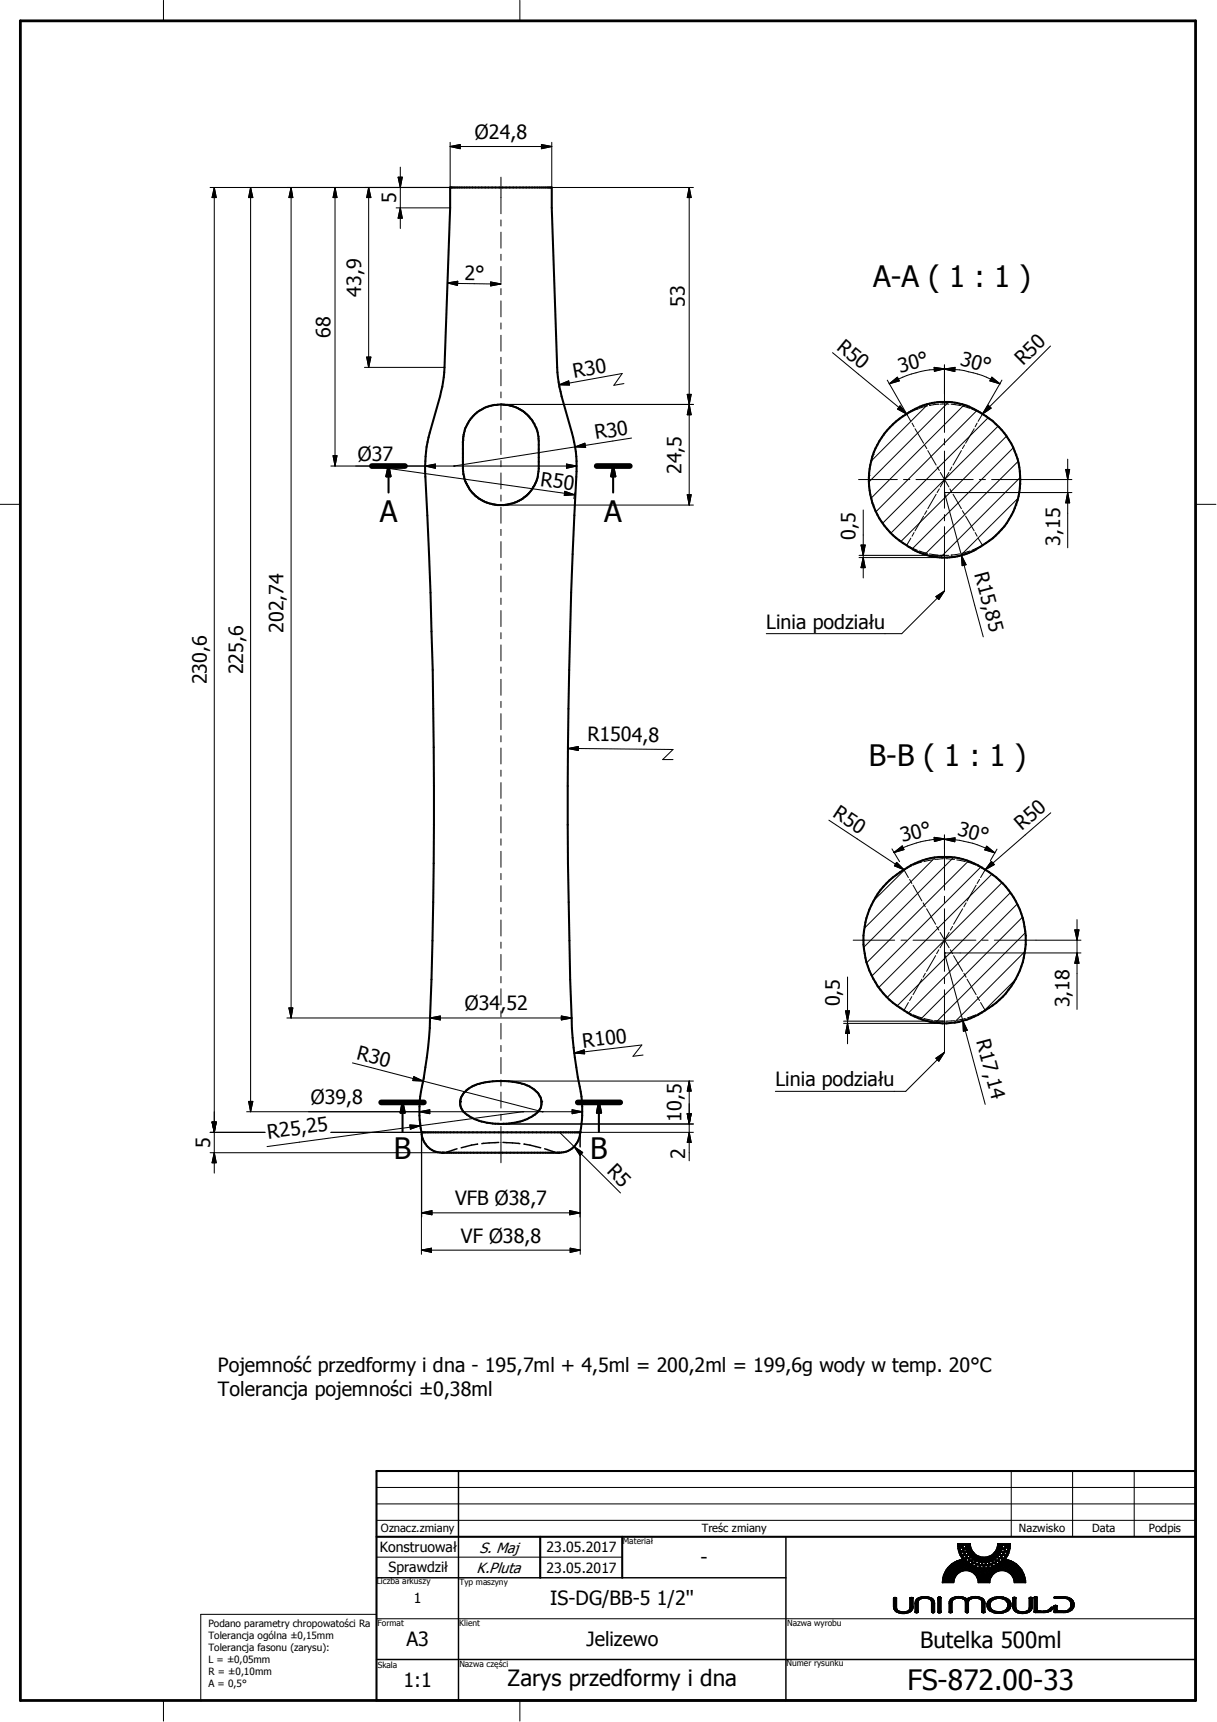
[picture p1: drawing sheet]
<svg xmlns="http://www.w3.org/2000/svg" width="210mm" height="297mm" viewBox="0 0 210 297" stroke-linecap="round" stroke-linejoin="round" font-family="sans-serif">
<defs><g id="words">
<g font-size="5.1">
<text x="150.6" y="49.6">A-A ( 1 : 1 )</text>
<text x="65.5" y="90.1">A</text>
<text x="104.2" y="90.1">A</text>
<text x="149.9" y="132.2">B-B ( 1 : 1 )</text>
<text x="67.9" y="199.9">B</text>
<text x="101.8" y="199.9">B</text>
</g>
<text font-size="4.8" x="156.5" y="291.6">FS-872.00-33</text>
<g font-size="3.9">
<text x="158.7" y="284.2">Butelka 500ml</text>
<text x="87.5" y="290.9">Zarys przedformy i dna</text>
</g>
<g font-size="3.4">
<text x="81.9" y="24">Ø24,8</text>
<text x="68.3" y="35.1" transform="rotate(-90 68.3 35.1)">5</text>
<text x="62.3" y="51.2" transform="rotate(-90 62.3 51.2)">43,9</text>
<text x="80.1" y="48.2" transform="rotate(1 80.1 48.2)">2°</text>
<text x="118.1" y="53" transform="rotate(-90 118.1 53)">53</text>
<text x="57" y="58.3" transform="rotate(-90 57 58.3)">68</text>
<text x="99" y="65.2" transform="rotate(-10 99 65.2)">R30</text>
<text x="144.2" y="60.2" transform="rotate(39 144.2 60.2)">R50</text>
<text x="155.2" y="64.3" transform="rotate(-15 155.2 64.3)">30°</text>
<text x="165.5" y="62.9" transform="rotate(15 165.5 62.9)">30°</text>
<text x="176.4" y="63.2" transform="rotate(-45 176.4 63.2)">R50</text>
<text x="102.7" y="75.8" transform="rotate(-9 102.7 75.8)">R30</text>
<text x="61.7" y="79.5">Ø37</text>
<text x="93.1" y="83.8" transform="rotate(8 93.1 83.8)">R50</text>
<text x="117.6" y="81.8" transform="rotate(-90 117.6 81.8)">24,5</text>
<text x="147.5" y="93.1" transform="rotate(-90 147.5 93.1)">0,5</text>
<text x="182.8" y="94.1" transform="rotate(-90 182.8 94.1)">3,15</text>
<text x="168" y="99" transform="rotate(75 168 99)">R15,85</text>
<text x="48.9" y="109.2" transform="rotate(-90 48.9 109.2)">202,74</text>
<text x="132.2" y="108.4">Linia podziału</text>
<text x="35.7" y="118.1" transform="rotate(-90 35.7 118.1)">230,6</text>
<text x="42" y="116.3" transform="rotate(-90 42 116.3)">225,6</text>
<text x="101.3" y="127.8">R1504,8</text>
<text x="143.5" y="140.8" transform="rotate(33 143.5 140.8)">R50</text>
<text x="176.2" y="143.4" transform="rotate(-41 176.2 143.4)">R50</text>
<text x="155.7" y="145.3" transform="rotate(-15 155.7 145.3)">30°</text>
<text x="165.1" y="144" transform="rotate(15 165.1 144)">30°</text>
<text x="144.9" y="173.6" transform="rotate(-90 144.9 173.6)">0,5</text>
<text x="184.4" y="173.8" transform="rotate(-90 184.4 173.8)">3,18</text>
<text x="80.2" y="174.3">Ø34,52</text>
<text x="168.4" y="179.6" transform="rotate(75 168.4 179.6)">R17,14</text>
<text x="61.4" y="182.7" transform="rotate(14 61.4 182.7)">R30</text>
<text x="100.6" y="180.7" transform="rotate(-7 100.6 180.7)">R100</text>
<text x="53.6" y="190.5">Ø39,8</text>
<text x="133.8" y="187.3">Linia podziału</text>
<text x="36.2" y="198" transform="rotate(-90 36.2 198)">5</text>
<text x="46.3" y="196.5" transform="rotate(-8 46.3 196.5)">R25,25</text>
<text x="117.6" y="193.5" transform="rotate(-90 117.6 193.5)">10,5</text>
<text x="104.5" y="202.2" transform="rotate(45 104.5 202.2)">R5</text>
<text x="118.2" y="199.9" transform="rotate(-90 118.2 199.9)">2</text>
<text x="78.5" y="207.9">VFB Ø38,7</text>
<text x="79.5" y="214.3">VF Ø38,8</text>
<text x="37.6" y="236.7">Pojemność przedformy i dna - 195,7ml + 4,5ml = 200,2ml = 199,6g wody w temp. 20°C</text>
<text x="37.6" y="240.7">Tolerancja pojemności ±0,38ml</text>
<text x="120.8" y="269.7">-</text>
<text x="94.9" y="276.8">IS-DG/BB-5 1/2''</text>
<text x="70.1" y="284">A3</text>
<text x="101.1" y="284">Jelizewo</text>
<text x="69.6" y="291.1">1:1</text>
</g>
<g font-size="2.6">
<text x="82.7" y="267.9">S. Maj</text>
<text x="82.2" y="271.3">K.Pluta</text>
</g>
<g font-size="2.4">
<text x="65.5" y="267.7">Konstruował</text>
<text x="94.3" y="267.8">23.05.2017</text>
<text x="67" y="271.2">Sprawdził</text>
<text x="94.3" y="271.3">23.05.2017</text>
<text x="71.4" y="276.6">1</text>
</g>
<g font-size="1.9">
<text x="65.7" y="264.2">Oznacz.zmiany</text>
<text x="121" y="264.2">Treśc zmiany</text>
<text x="175.7" y="264.3">Nazwisko</text>
<text x="188.4" y="264.3">Data</text>
<text x="198.1" y="264.2">Podpis</text>
</g>
<g font-size="1.7">
<text x="35.9" y="280.7">Podano parametry chropowatości Ra</text>
<text x="35.9" y="282.7">Tolerancja ogólna ±0,15mm</text>
<text x="35.9" y="284.8">Tolerancja fasonu (zarysu):</text>
<text x="35.9" y="286.9">L = ±0,05mm</text>
<text x="35.9" y="289">R = ±0,10mm</text>
<text x="35.9" y="291">A = 0,5°</text>
</g>
<g font-size="1.5">
<text x="107.4" y="266.3">Materiał</text>
<text x="65" y="273.3">Liczba arkuszy</text>
<text x="79.2" y="273.3">Typ maszyny</text>
<text x="65.1" y="280.5">Format</text>
<text x="79.2" y="280.5">Klient</text>
<text x="135.8" y="280.5">Nazwa wyrobu</text>
<text x="65.2" y="287.7">Skala</text>
<text x="79.2" y="287.6">Nazwa części</text>
<text x="135.7" y="287.4">Numer rysunku</text>
</g>
</g></defs>
<g fill="none" stroke="#000" stroke-width=".35">
<path d="M77.6 32.3h17.6v3.6l.9 28.3 .4 2.5 .4 1.7 1.7 6.2a20.8 20.8 0 0 1 .8 7.7 1057.1 1057.1 0 0 0-.8 93.3 78 78 0 0 0 1.7 13.5l.1 .9a19.7 19.7 0 0 1-.3 5.3h-27.4a21.4 21.4 0 0 1 .4-9.5l.7-5.1a326.4 326.4 0 0 0 .9-25.1 1168.1 1168.1 0 0 0-1.4-75.2l.4-4.2 2.2-7.8 .4-1.7 .3-2.5 1-28.3zM81.6 71.8a6.6 6.6 0 0 1 6.9-1.7 6.6 6.6 0 0 1 4.4 5.6v5.2a6.5 6.5 0 0 1-9.7 5.5 6.4 6.4 0 0 1-3.4-5.5v-4.8a6.1 6.1 0 0 1 1.8-4.3zM153.5 73.7a13.9 13.9 0 0 1 8.6-4.4l2.1 .1a10.2 10.2 0 0 1 3.7 1.1 13.5 13.5 0 0 1 8.1 12.2 13.2 13.2 0 0 1-7.3 11.8 11.3 11.3 0 0 1-13-.8 13.1 13.1 0 0 1-2.2-20zM67 80.4l.4 1.8h-.8zM67 80.4v4.6M105.7 80.4l.4 1.8h-.7zM105.7 80.4v4.6M153.4 151.8a15.3 15.3 0 0 1 7.8-3.9 12.6 12.6 0 0 1 9.4 2.5 14.1 14.1 0 0 1-1.3 24.3 12 12 0 0 1-13.4-.4 14 14 0 0 1-2.5-22.5zM69.4 190.2l.4 1.7h-.7zM69.4 190.2v5M72.7 195.3a3.5 3.5 0 0 0 3.5 3.5h20.3a3.5 3.5 0 0 0 3.5-3.5M80.1 188.4a7.2 7.2 0 0 1 4.9-1.9 11 11 0 0 1 6.8 1.2 2.86 2.86 0 0 1 1.5 3.4 6.4 6.4 0 0 1-5 2.6 12.1 12.1 0 0 1-7.2-1l-.3-.3a2.38 2.38 0 0 1-1.2-1.1l-.1-.2a2.59 2.59 0 0 1 .5-2.6z"/>
<path d="M103.3 190.2l.4 1.7h-.7zM103.3 190.2v5M64.9 253.7h141.3v39.6h-141.3zM64.9 265.1h141.3M93.2 265.1v7.1M107.3 265.1v7.1"/>
</g>
<g fill="#000">
<circle cx="77.6" cy="32.3" r=".18"/>
<circle cx="100.1" cy="195.3" r=".18"/>
</g>
<g fill="none" stroke="#000" stroke-width=".25">
<path d="M79.8 76.3v2.4M79.8 79.2l.1 1.8M80.1 74.6l-.2 1.1M86.4 69.8h.1M86.6 69.8h.9l.9 .3M89.2 70.4l1.2 .7 .4 .4M91.1 71.7l.3 .3M79.9 81.7l.2 .6M80.3 82.9l.7 1.4M81.4 85a6.5 6.5 0 0 0 2.7 1.7M84.8 87a6.6 6.6 0 0 0 3.2 0M91.3 85a5.9 5.9 0 0 1-2.6 1.7"/>
<path d="M92.5 82.9l-.7 1.4M76.6 198.8h-.4M78.8 198.2l-1.8 .6M79.4 190h.1M82.4 197.4l-2.9 .6M86 197.1l-2.9 .2M86.7 197.1l3 .2M90.4 197.4l2.9 .6M93.4 190h.1M93.9 198.2l1.8 .6M96.1 198.8h.4M79.1 253.7v39.6"/>
<path d="M64.9 272.2h70.7M135.6 265.1v28.2M64.9 286.3h141.3"/>
</g>
<g fill="#000">
<path d="M37 32.3l.3 1.8h-.7zM43.2 32.3l.4 1.8h-.7zM50.2 32.3l.3 1.8h-.7zM57.8 32.3l.3 1.8h-.7zM63.6 32.3l.4 1.8h-.8zM68.7 30.6h.7l-.4 1.7zM69 35.9l.4 1.7h-.7zM77.6 25.3l1.8-.4v.8zM93.4 24.9l1.8 .4-1.8 .4zM118.9 32.3l.3 1.8h-.7zM77.2 48.8l1.8-.3-.1 .7zM84.6 48.6l1.8 .4-1.8 .3z"/>
<path d="M57.4 78.6h.7l-.3 1.8zM63.2 61.6h.8l-.4 1.8zM96.4 66.4l1.7-.7 .1 .7zM99.2 77.1l1.7-.6 .1 .7zM118.5 68h.7l-.3 1.8zM118.9 69.8l.3 1.7h-.7zM153.4 66.2l1.4-1.1 .3 .6zM155.2 70l1.2 1.4-1.6-.8zM161.1 63.4l1.8 .2-1.7 .5zM162.9 63.7l1.8-.3v.7zM170.4 69.9l.5 .5-1.4 1zM171.1 65.1l1.4 1.1-1.8-.5z"/>
<path d="M67 80.4l.4 1.8h-.8zM73.3 80.4l1.8-.3v.7zM97.4 84.8l1.7 .5-1.8 .2zM97.7 80.1l1.7 .3-1.7 .4zM105.7 80.4l.4 1.8h-.7zM118.5 85.3h.7l-.3 1.8zM148.5 94h.7l-.3 1.8zM148.9 96.2l.3 1.7h-.7zM165.8 95.8l.8 1.6-.7 .2zM183.8 81h.7l-.4 1.7zM184.1 85l.4 1.7h-.7zM161.4 102.9l1.5-1-1 1.5z"/>
<path d="M98 129.1l1.7-.3v.7zM154.6 148.8l1.3 1.2-1.6-.6zM154.2 147.1l1.4-1.2 .3 .7zM161.1 144.4l1.8 .3-1.7 .5zM162.9 144.8l1.8-.3v.7zM170.2 146l1.4 1.1-1.8-.5zM171 148.6l.5 .5-1.6 .9zM49.8 173.9h.7l-.3 1.7zM74.2 175.6l1.7-.3v.6zM96.8 175.3l1.8 .3-1.8 .3zM145.8 174.4h.7l-.3 1.7zM146.2 176.5l.3 1.8h-.7z"/>
<path d="M166.1 176.1l.7 1.6-.6 .2zM185.4 160.4h.7l-.3 1.8zM185.8 164.4l.3 1.8h-.7zM36.6 193.5h.7l-.3 1.8zM42.9 190h.7l-.4 1.8zM69.4 190.2l.4 1.7h-.7zM70.7 194.1l1.8 .1-1.7 .6zM71.4 185.7l1.6 .8-1.8-.1zM72.3 191.8l1.8-.4v.7zM98.7 191.4l1.7 .4-1.7 .3zM99 197.8l1.5 1-.5 .5zM99 181.7l1.8-.6v.7z"/>
<path d="M103.3 190.2l.4 1.7h-.7zM118.5 192.1h.7l-.3 1.8zM118.9 195.3l.3 1.8h-.7zM118.9 186.5l.3 1.7h-.7zM161.4 182.5l1.5-1-1 1.5zM37 198.8l.3 1.8h-.7zM72.7 215.6l1.7-.3v.7zM72.7 209.2l1.8-.4v.7zM98.3 208.8l1.7 .4-1.7 .3zM98.3 215.3l1.8 .3-1.8 .4zM154.6 275.7v1.7l-.5-.2zM154.1 275.7h.5l-.5 1.5z"/>
<path d="M154.1 275.7l.3-.2 .2 .2zM154.1 275.7l.3-.2zM154.1 275.7l.2-.2zM154.1 275.7l.1-.1zM154.1 277.3l.5 .1zM154.1 277.2l.5 .2-.5-.1zM154.2 277.5l.4-.1v.1zM154.1 277.4h.5l-.4 .1zM154.2 277.6l.4-.1 .1 .1zM154.2 277.5h.4l-.4 .1zM154.2 277.6h.5l-.4 .1zM154.3 277.8l.4-.2z"/>
<path d="M154.3 277.7l.4-.1-.4 .2zM154.7 277.6l.1 .1-.4 .3zM154.3 277.8l.4-.2-.3 .4zM154.8 277.7l.1 .1-.3 .2zM154.4 278l.4-.3-.2 .3zM154.6 278l.3-.2-.3 .3zM154.6 275.6v.1zM154.5 275.5l.1 .2zM154.4 275.5l.2 .2zM154.9 277.8l-.1 .3zM154.9 277.8l-.1 .3h-.2zM154.9 277.8l.2 .1-.2 .3z"/>
<path d="M154.9 277.8v.4l-.1-.1zM155.1 277.9l.2 .1-.1 .3zM155.1 277.9l.1 .4-.3-.1zM155.3 278h.1v.3zM155.3 278l.1 .3h-.2zM155.4 278h.2v.3zM155.4 278l.2 .3h-.2zM155.8 278h.2l-.2 .3zM155.6 278h.2v.3zM155.6 278l.2 .3h-.2zM156 278h.2l-.2 .3zM156 278v.3h-.2z"/>
<path d="M156.2 278h.1l-.1 .3zM156.2 278v.3h-.2zM156.3 278l.2-.1-.1 .4zM156.3 278l.1 .3h-.2zM156.5 277.9l.2-.1-.1 .4zM156.5 277.9l.1 .3-.2 .1zM156.7 277.8l.1 .3zM156.7 277.8l.1 .3-.2 .1zM156.7 277.8l.2 .3h-.1zM157 275.6l.1-.1-.2 .2zM156.9 275.6h.1zM156.7 277.8l.1-.1 .3 .3z"/>
<path d="M156.7 277.8l.4 .2-.2 .1zM156.8 277.6l.3 .4-.3-.3zM156.8 277.7l.3 .3zM156.9 275.7l.3-.2zM156.8 277.6l.4 .2zM156.8 277.6l.4 .2-.1 .2zM157.2 275.5l.3 .2zM156.9 277.6l.4 .1-.1 .1zM156.9 277.5l.5 .1zM156.9 277.6h.5l-.1 .1zM156.9 277.4l.5 .1h-.5zM156.9 277.5h.5v.1z"/>
<path d="M156.9 275.7h.6v1.5zM156.9 275.7l.6 1.5-.6 .2zM156.9 277.4l.6-.2v.1zM156.9 277.4l.6-.1zM156.9 277.4h.6l-.1 .1zM157.4 275.6l.1 .1zM157.4 275.5l.1 .2zM156.9 275.7l.3-.2 .3 .2zM157.8 276.4h.6l-.6 .2zM157.8 278l.1 .1zM157.8 278.1h.1zM157.8 278l.2 .2z"/>
<path d="M157.8 278l.3 .2zM158.1 278.2l.3-.2zM157.9 276.2v-.1l.5 .2zM157.9 276.2l.5 .2zM157.9 276.2l.5 .2-.5-.1zM157.9 276.3l.5 .1h-.6zM157.8 276.6l.6-.2v1.6zM157.8 276.6l.6 1.4h-.6zM157.8 278h.6l-.3 .2zM158.2 278.2l.2-.2zM158.4 278l-.1 .1zM158 276l.1-.1 .3 .3z"/>
<path d="M158 276l.4 .2-.5-.1zM157.9 276.1l.5 .1v.1zM158.1 275.9l.1-.1 .3 .3zM158.1 275.9l.4 .2-.1 .1zM158.2 275.7l.3 .3-.3-.2zM158.2 275.8l.3 .2v.1zM158.4 275.7l.1-.1 .1 .3zM158.2 275.7h.2l.2 .2zM158.2 275.7l.4 .2-.1 .1zM158.5 275.6l.2-.1-.1 .4zM158.5 275.6l.1 .3zM158.7 275.5h.2l-.1 .3z"/>
<path d="M158.7 275.5l.1 .3-.2 .1zM158.9 275.5l.2-.1-.1 .4zM158.9 275.5l.1 .3h-.2zM159.1 275.4h.2l-.2 .3zM159.1 275.4v.3l-.1 .1zM159.3 275.4h.2l-.2 .3zM159.3 275.4v.3h-.2zM159.5 275.4v.3h-.2zM159.5 275.4h.2v.3zM159.5 275.4l.2 .3h-.2zM159.7 275.4h.2v.3zM159.7 275.4l.2 .3h-.2z"/>
<path d="M159.9 275.4l.2 .1-.1 .3zM159.9 275.4l.1 .4-.1-.1zM160.1 275.5h.3l-.2 .3zM160.1 275.5l.1 .3h-.2zM160.4 275.5l.1 .1-.1 .3zM160.4 275.5v.4l-.2-.1zM160.7 275.7h.1l-.3 .2zM160.5 275.6l.2 .1-.2 .2zM160.5 275.6v.3h-.1zM160.8 275.7l.1 .1-.4 .2zM160.5 275.9l.3-.2-.3 .3zM160.6 276.2l.4-.2 .1 .1z"/>
<path d="M160.6 276.2l.4-.3v.1zM160.6 276.1l.4-.2zM160.9 275.8l.1 .1-.4 .2zM160.5 276l.4-.2-.3 .3zM160.7 278h.5l-.3 .2zM161.2 276.6v1.4h-.5zM160.7 276.4l.5 .2-.5 1.4zM160.7 276.4h.5v.2zM160.7 276.4l.5-.1v.1zM160.7 276.3l.4-.1zM160.7 276.3l.4-.2v.1zM160.6 276.2l.5-.1-.4 .2z"/>
<path d="M160.7 278v.1zM160.7 278l.1 .2zM160.7 278l.2 .2zM160.9 278.2l.3-.2zM161.1 278.1h.1zM161.2 278l-.1 .1zM160.7 276.4l.4-.2 .1 .1zM161 278.2l.2-.2zM161.8 278.1l.1 .1zM161.8 278.1h.5l-.3 .1zM161.8 275.6l.5 2.5h-.5zM161.8 275.6h.5v2.5z"/>
<path d="M161.8 275.6l.2-.1 .3 .1zM161.8 275.6l.1-.1zM161.8 275.5h.1l-.1 .1zM161.8 278.1v.1zM161.8 275.5v.1zM161.8 278.1l.2 .1zM162 275.5l.3 .1zM162 278.2l.3-.1zM161.8 275.6l.2-.1zM162.1 275.5l.2 .1zM162.2 275.5l.1 .1zM162.3 278.1l-.1 .1z"/>
<path d="M162.3 275.5v.1zM162.1 278.2l.2-.1zM163.7 278v.1zM163.7 278l.1 .2zM163.7 278l.3 .2zM164 278.2l.2-.2zM163.7 276.2l.5 .2h-.5zM163.7 276.4h.5l-.5 .2zM163.7 276.6l.5-.2v1.6zM163.7 276.6l.5 1.4h-.5zM163.7 278h.5l-.2 .2zM164.1 278.2l.1-.2z"/>
<path d="M164.2 278v.1zM163.9 276l.4 .2-.5-.1zM163.8 276.1l.5 .1h-.6zM163.7 276.2h.6l-.1 .2zM164 275.8l.3 .3-.4-.1zM163.9 276l.4 .1v.1zM164.1 275.7l.2 .4-.3-.3zM164 275.8l.3 .3zM164.1 275.7h.1l.2 .2zM164.1 275.7l.3 .2-.1 .2zM164.2 275.7l.1-.1 .2 .3zM164.2 275.7l.3 .2z"/>
<path d="M162.6 272.5l1.9 .2-2 .3zM162.6 272.1l2 .2-2 .2zM164.3 275.6l.3-.1 .1 .3zM164.3 275.6l.4 .2-.2 .1zM164.6 275.5l.2-.1 .1 .3zM164.6 275.5l.3 .2-.2 .1zM162.9 271.2l2.1 .5h-2.2zM164.8 275.4h.3v.3zM164.8 275.4l.3 .3h-.2zM165.2 266.7l.5 .3v.1zM165.2 266.7h.9l-.4 .3zM163.2 270.8l2 .7-2.3-.3z"/>
<path d="M162.9 271.2l2.3 .3-.2 .2zM165.2 267.1h.4v.2zM165.2 267.1h.5zM165.2 266.7l.5 .4h-.5zM165.3 267.5l.3-.2 .1 .1zM165.3 267.5l.3-.2zM165.2 267.1l.4 .2-.3 .2zM165.4 275.4h.3l-.3 .3zM165.1 275.4h.3v.3zM165.1 275.4l.3 .3h-.3zM165.4 267.9h.4v.1zM165.4 267.9l.4-.1z"/>
<path d="M163.4 270.4l.4-.3 1.7 1.2zM163.4 270.4l2.1 .9-2.3-.5zM163.2 270.8l2.3 .5-.3 .2zM165.6 268.3l.4-.2zM165.8 268l.1 .1-.3 .2zM165.4 267.9l.4 .1-.2 .3zM165.6 268.3l.6 .1v.1zM165.7 275.4h.2l-.3 .3zM165.4 275.7l.3-.3-.1 .3zM165.7 267.5l.2 .3zM165.3 267.5h.4zM163.8 270.1l.4-.4 1.6 1.4z"/>
<path d="M163.8 270.1l2 1-.3 .2zM165.3 267.5h.4l.1 .3zM165.3 267.5l.5 .3-.4 .1zM165.8 267.5l.2 .2-.1 .1zM165.8 267.5h.1l.1 .2zM165.8 268.7l.4-.1v.1zM165.8 268.7l.4-.2v.1zM165.6 268.3l.6 .2-.4 .2zM165.9 275.4l.3 .1-.4 .2zM165.6 275.7l.3-.3-.1 .3zM165.4 269.1l.5-.1 .3 .5zM165.7 267.5l.2 .3h-.1z"/>
<path d="M165.9 267.5l.2 .2zM166 267.4l.1 .3zM166 267.4l.2 .1-.1 .2zM166 267.4l.2 .1zM166.2 275.5l.2 .1-.4 .2zM165.8 275.7l.4-.2-.2 .3zM166.1 267.7l.1-.2zM166.1 267.3h.1zM166.1 267.3h.2zM166.1 267.1l.2 .2h-.2zM166.1 267.1l.1-.1 .1 .3zM166.1 267h.1l-.1 .1z"/>
<path d="M165.7 267l.4-.3zM165.8 267l.3-.3zM165.8 267l.3-.2zM166.1 266.8l-.2 .2zM165.9 267l.2-.1-.1 .2zM166.1 266.9l-.1 .2zM165.1 266.3l1 .4h-.9zM166.2 268.7l-.1 .4zM165.8 268.7h.4l-.1 .4zM166 267.1l.1-.1zM165.1 266.3l1 .3v.1zM164.2 269.7l2.4 .1-.5 1.2z"/>
<path d="M164.2 269.7l1.9 1.3-.3 .1zM166 268.1l.2 .3zM165.6 268.3l.4-.2 .2 .3zM166 267.4h.2zM165.1 266.3l1.1 .3zM165 269.3l1.2 .2 .4 .3zM165 269.3l.4-.2 .8 .4zM166.1 268.1l.1 .3zM166.2 267.5v.2zM166.4 275.6l.1 .1-.3 .2zM166 275.8l.4-.2-.2 .3zM166.3 267.9l.2 .1h-.2z"/>
<path d="M166.3 267.9l.2 .1zM166.3 267.8l.2 .1zM166.3 267.8h.2zM166.5 267.6v.2h-.2zM166.2 268.1l.1 .2zM166.2 268.1v.3zM166.2 267.7l.1-.1-.1 .2zM166.3 267.6h.1l-.2 .2zM165.1 266.3l1.2 .3zM166.2 267l.1 .3zM166.3 269.4l.4-.2 .1 .1zM166.3 269.4l.4-.2z"/>
<path d="M166.5 275.7h.2l-.4 .2zM166.2 275.9l.3-.2zM166.2 267.8l.2-.2-.1 .2zM166.4 267.6l-.1 .2zM166.3 266.6l1.1-.3zM166.3 267.1l.1-.1v.2zM166.3 267.1v.2zM166.2 268.1l.2 .2h-.1zM166.3 268.8h.1l-.3 .3zM166.6 269.8l.4 .3-.6 .8zM166.6 269.8l-.2 1.1-.3 .1zM166.3 275.9l.4-.2-.3 .4z"/>
<path d="M166.5 267.6v.2zM166.3 268l.2 .1zM166.3 268l.2 .1h-.3zM166.2 268.1h.3l-.1 .2zM166.4 267h.1v.2zM166.4 267v.2zM166.5 268.1l-.1 .2zM166.5 266.6l.9-.3v.3zM166.4 266.6l1-.3zM166.5 266.9v.3zM166.5 278l.2 .2zM166.5 278l.3 .2z"/>
<path d="M166.5 267.6h.1v.2zM166.5 266.8l.9 .1zM166.5 266.8l.9-.2v.3zM166.5 266.7l.9-.1zM166.5 266.6h.9l-.9 .1zM166.5 266.9l.1 .4zM166.5 266.9h.9l-.8 .4zM166.5 267v.2zM166.4 268.3l.1-.2v.2zM166.5 268.1l.1 .1-.1 .1zM166.5 278l.1 .1zM166.6 268.6l.2 .3-.2-.2z"/>
<path d="M164.5 269.5l.5-.2 1.6 .5zM166.6 269.7l.5-.2 .1 .1zM166.9 269.3l.2 .2-.5 .2zM166.6 267.6v.2zM166.7 267.5v.2zM166.7 268.5l.1 .1h-.2zM166.6 268.4h.2zM166.6 268.6h.3l-.1 .3zM166.6 268.6h.3zM166.4 268.8l.2 .2zM166.4 268.8l.2 .3zM166.1 269.1l.3-.3 .2 .3z"/>
<path d="M166.1 269.1h.5l-.3 .3zM166.5 268.3l.1-.1zM166.6 268.2v.2zM166.3 269.4l.5-.1-.2 .4zM166.3 269.4l.3-.3v.1zM166.7 267.5l.1 .3-.1-.1zM166.7 267.4l.1 .4zM166.7 267.4l.2 .4zM166.7 267.4l1 .1-.8 .3zM166.7 268.5h.1zM166.6 268.4l.2 .1zM166.5 268.8l.2 .1z"/>
<path d="M166.5 268.8l.1 .2zM166.7 275.7l.1 .1-.4 .3zM166.6 268.7l.2 .2zM166.7 268.2l.1 .2h-.2zM167 270.1l.4 .3-.6 .5zM167 270.1l-.2 .8h-.4zM166.4 276.1l.4-.3zM166.5 276.1l.3-.3-.3 .4zM166.9 269.3l.2 .2zM166.7 268.2l.2 .1zM166.7 268.2l.2 .1-.1 .1zM166.9 268.6v.3z"/>
<path d="M166.9 268.6v.3h-.1zM166.8 269.3h.1l-.3 .4zM167 278l-.1 .2zM166.9 269.3l.3 .2h-.1zM166.9 269.3l.1-.1 .2 .3zM166.8 268.2h.1zM166.9 268.7h.1l-.1 .2zM166.9 268.7v.2zM167.2 269.7h.1l-.3 .3zM167.2 269.6l-.2 .4zM166.6 269.7l.6-.1-.2 .4zM167 269.2l.2 .3z"/>
<path d="M167.1 269.2l.1 .2zM166.9 268.1l.1 .1zM166.9 268.9l.1-.2v.2zM167 268.9l.3-.1-.1 .1zM166.8 275.8l.2 .4h-.5zM166.5 276.2h.5v.2zM166.5 276.2l.5 .2h-.5zM166.5 276.4h.5v.2zM166.5 276.4l.5 .2-.5 1.4zM167 276.6v1.4h-.5zM166.5 278h.5l-.2 .2zM166.8 278.2l.2-.2z"/>
<path d="M167 278v.1zM167.1 269.2l.2 .1zM167.1 269.2l.2-.1v.2zM167.1 269.1h.2l-.2 .1zM167.1 269.1h.2zM167.1 269h.2zM167 268.9h.2zM166.9 268l.2 .2zM166.9 268.1l.2 .1zM167.4 270.4l.5 .2-.8 .4zM166.8 270.9l.6-.5-.3 .6zM166.8 275.8l.3 .3-.1 .1z"/>
<path d="M166.9 275.7l.3 .4-.4-.3zM166.8 275.8l.4 .3zM167.2 268.3l.7-.6 .2 .2zM167.1 268.2l.8-.5-.7 .6zM167.3 268.5l.2 .1h-.2zM167.3 268.4l.8-.5-.5 .8zM167.2 268.3l.9-.4-.8 .5zM167 268.7l.3 .1zM167 268.7l.3 .1-.3 .1zM166.9 275.7h.1l.3 .2zM166.9 275.7l.4 .2-.1 .2zM167.3 270.2l.5-.2v.1z"/>
<path d="M167.4 269.8l.4 .2-.5 .2zM167 270l.3-.3v.5zM167.3 269.1v.2zM167.3 268.5l.3 .2zM167.3 268.4l.3 .3zM167.1 268.7h.2zM167.1 268.7h.2v.1zM167 275.7l.2-.1 .1 .3zM167 275.7l.3 .2zM167.4 269.8l.1-.1 .3 .3zM167.3 269.7v.5zM167.4 269.2l-.1 .1z"/>
<path d="M167.4 269.2v.1zM167.3 268.6l.1 .1-.2-.1zM167.2 268.6l.2 .1zM166.6 267.3l.8-.4-.7 .4zM166.7 267.3l.7-.4 .2 .3zM167.9 270.6l.5 .2-1 .3zM167.1 271l.8-.4-.5 .5zM167.5 269.2v.1h-.1zM167.3 268.6h.2zM167.6 269.2l.1 .1h-.2zM167.5 269.2v.1zM167.5 269.7l.3 .2v.1z"/>
<path d="M167.6 269.7l.2 .2zM167.6 269.4l.1-.1zM167.5 269.3h.2zM167.6 269.2v-.1l.1 .1zM167.6 269.6l.2 .2-.2-.1zM166.7 267.3l.9-.1zM166.7 267.4l.9-.2 .1 .3zM167.2 275.6l.2-.1 .2 .3zM167.2 275.6l.4 .2-.3 .1zM167.6 269.5h.3zM167.6 269.5h.2zM167.7 269.4l.1 .1h-.2z"/>
<path d="M167.6 269.4h.1zM167.6 269.1h.2l-.1 .1zM167.7 269l.1 .1h-.2zM167.6 269.6l.2 .2zM167.6 269.5l.2 .2zM167.6 269.5l.3 .2zM167.7 269l.2 .1zM167.7 268.9l.2 .2zM167.7 268.8l.4 .3zM167.7 268.8l.8-.5-.4 .8zM167.9 270.1h.1l-.3 .3zM167.8 270.1h.1l-.2 .3z"/>
<path d="M167.3 270.2l.5-.1-.1 .3zM166.9 267.8l.8-.3-.8 .4zM166.9 267.9l.8-.4 .2 .2zM167.6 269.2l.1 .1zM167.7 268.9l.2 .1zM167.7 268.8l.2 .2zM167.4 271.1l1-.3-.6 .5zM167.4 275.5l.3-.1 .1 .3zM167.4 275.5l.4 .2-.2 .1zM166.9 267.9l1-.2zM166.9 268l1-.3-.8 .5zM167.9 269.5v.2z"/>
<path d="M167.6 269.5h.3v.2zM167.7 275.4h.2l.1 .3zM167.7 275.4l.3 .3h-.2zM167.9 269.5h.2l-.1 .2zM167.9 269.5l.1 .2h-.1zM168.4 270.8l.5 .1-.9 .6zM167.8 271.3l.6-.5-.4 .7zM168.1 269.5h.2zM168.1 270.6l.3-.3h.1zM168.1 270.1l.3 .2-.3 .3zM167.7 270.4l.3-.3 .1 .5zM168.1 267.9l.2 .2-.7 .6z"/>
<path d="M168.3 269.5l-.2 .2zM168.1 269.5h.2l-.2 .2zM168.1 269.5v.2zM168.1 270.1l.3 .2zM168 270.1l.1 .5zM168.2 269.4l.1 .1h-.2zM168.3 269.6l-.1 .1zM168.1 269.7l.2-.1zM168.2 269.4h.1zM168.2 269.3l.1 .1zM168.2 269.3h.2zM168.2 269.2l.2 .1z"/>
<path d="M168.2 269.2l.3 .1zM168.2 270.1l.2 .2zM168.2 270l.2 .1h-.2zM168.2 275.4h.2l-.2 .3zM167.9 275.4h.3v.3zM167.9 275.4l.3 .3h-.2zM168.3 269.7h.1l-.2 .1zM168.2 269.7h.1l-.1 .1zM168.2 270h.2v.1zM168.3 269.9l.1 .1h-.2zM168.2 269.8l.2-.1zM168.3 269.9l.2 .1h-.1z"/>
<path d="M167.6 268.7l.7-.6zM167.6 268.7l.7-.6 .2 .2zM168.9 270.9l.6 .1-1.2 .7zM168 271.5l.9-.6-.6 .8zM168.6 270.4l-.2 .3zM168.5 270.3l.1 .1-.2 .3zM168.1 270.6l.4-.3-.1 .4zM169.5 271l1.5 1h-2.6zM168.3 271.7l1.2-.7-1.1 1zM168.4 275.4h.3l-.3 .3zM168.2 275.7l.2-.3v.3zM168.4 269.7l.1 .1v.2z"/>
<path d="M168.3 269.9l.1-.2 .1 .3zM168.1 269.1l.7-.7-.3 .9zM168.1 269.1l.4 .2zM168.5 268.3l-.4 .8zM168.5 268.3l.3 .1-.7 .7zM167.6 268.7l.9-.4-.8 .5zM168.5 269.8l.1-.1v.2zM168.5 269.8v.2zM168.8 268.4l.3 .1-.5 .8zM168.8 268.4l-.2 .9h-.1zM168.6 269.7h.1v.2zM168.6 269.7v.2z"/>
<path d="M168.7 275.4l.3 .1-.3 .2zM168.4 275.7l.3-.3v.3zM169.1 268.5l-.4 .9-.1-.1zM168.7 269.7l.2 .1zM168.7 269.6l.2 .1h-.2zM168.7 269.4l.4 .1zM168.7 269.6h.2v.1zM168.8 269.5l.1 .1h-.2zM168.7 269.5h.3zM168.7 269.4l.3 .1zM168.9 269.8l-.1 .1zM168.7 269.7l.2 .1-.1 .1z"/>
<path d="M168.8 269.5h.1zM168.7 269.5h.2zM168.7 269.7l.1 .2h-.1zM168.9 269.9h.1l-.2 .1zM168.8 269.9h.1zM168.7 270.4h.1l.1 .4zM168.7 270.4l.2 .4-.5-.1zM168.9 270.8l.4-.3zM169 275.5l.2 .1-.3 .2zM168.7 275.7l.3-.2-.1 .3zM168.8 270l.2-.1-.1 .1zM169.1 268.5l.3 .1-.3 .9z"/>
<path d="M169.1 268.5v1l-.4-.1zM168.9 270h.2zM169.2 275.6l.2 .1-.3 .2zM168.9 275.8l.3-.2-.1 .3zM168.9 270l.2 .2zM168.9 270.1l.2 .2zM168.9 270.1l.2 .2h-.2zM168.9 270.3h.2v.1zM168.8 270.3h.1l.2 .1zM168.8 270.3l.4 .2zM169.4 275.7h.1l-.3 .2zM169.1 275.9l.3-.2z"/>
<path d="M169.4 268.6l.2 .9h-.4zM169.4 268.6l-.2 .9h-.1zM168.9 270h.2l.1 .1zM168.9 270l.3 .1-.1 .1zM168.8 270.4l.4 .1zM168.8 270.4l.4 .1-.3 .3zM169.5 275.7l.1 .1-.4 .3zM169.2 275.9l.3-.2-.3 .4zM169.3 269.5h.3zM169.2 269.5h.4zM169.1 270l.1-.1 .1 .1zM169.1 270h.2z"/>
<path d="M169.3 270.5h.2l-.2 .3zM169.3 270.5v.3zM168.9 270.8l.4-.3v.3zM169.3 276.1l.3-.3 .1 .2zM169.2 276.1l.4-.3zM169.3 269.7h.2zM169.3 269.6l.2 .1h-.2zM169.3 269.6h.2zM169.3 269.5l.2 .1zM169.2 269.9l.1 .1zM169.3 276.4l.6 .2-.6 1.4zM169.3 276.4h.6v.2z"/>
<path d="M169.3 276.4l.5-.2 .1 .2zM169.3 276.2h.5l-.5 .2zM169.3 276.2l.5-.1v.1zM169.3 276.2l.4-.2 .1 .1zM169.3 276.1l.4-.1-.4 .2zM169.4 268.6h.3l-.1 .9zM169.3 278l.1 .1zM169.3 278.1h.1zM169.3 269.8l.2-.1zM169.3 269.8h.2l-.2 .1zM169.3 269.9l.2-.1-.2 .2zM169.5 269.8v.1l-.2 .1z"/>
<path d="M169.5 271h.5l1 1zM169.3 278l.2 .2zM169.3 270l.2-.1v.1zM169.5 269.9l.1 .1h-.1zM169.6 270.3l.2 .1h-.2zM169.6 270.3h.2v.1zM169.6 270.2l.2 .1zM169.7 270l.1 .2h-.2zM169.3 278h.6l-.3 .2zM169.3 278l.3 .2zM169.5 270h.1zM169.6 270h.1l-.2 .1z"/>
<path d="M169.7 270l.1 .2zM169.7 270l.2 .1zM169.5 270.5l.2 .3zM169.5 270.5l.2 .3h-.4zM169.5 270.1l.2-.1-.1 .2zM169.9 270.5h.1l-.3 .3zM169.7 268.6l-.1 .9zM169.7 268.6l.1 .9zM169.6 278.2l.3-.2zM169.8 270h.2zM169.8 269.5h.4zM170 268.6l.2 .9h-.4z"/>
<path d="M169.6 270.4l.3 .1zM169.9 278l-.1 .1zM169.7 278.2l.2-.2zM169.9 269.9l.2 .1zM169.9 269.8l.2 .2zM169.6 270.4l.3 .1h-.4zM169.5 270.5h.4l-.2 .3zM169.9 269.6l.2-.1zM169.8 269.5h.3zM169.9 276.6v1.4h-.6zM169.9 269.8l.2 .1v.1zM169.9 269.8l.2 .1z"/>
<path d="M170 269.7l.1 .1h-.2zM169.9 269.7l.2-.1v.1zM169.9 269.6h.2zM170 269.7h.1zM169.9 269.7h.2zM170 271l1.2 .7-.2 .3zM170 271l.5-.1 .7 .8zM170 268.6l.3 .9zM170 268.6l.3-.1v1zM169.7 268.6h.3l-.2 .9zM170.1 269.9h.1l-.1 .1zM170.1 270.5h.1l-.1 .3z"/>
<path d="M170 270.5l.1 .3zM170 270.5l.1 .3h-.4zM170.2 269.9l.1 .1h-.1zM170.1 270l.1-.1v.1zM170.3 270h.3l-.4 .1zM170.2 270h.1zM170.2 270.5l.4 .3zM170.2 277.1l.5-.2 .1 .2zM170.2 276.9h.5l-.5 .2zM170.2 276.7l.5 .2h-.5zM170.2 276.7h.6l-.1 .2zM170.2 276.6l.6 .1h-.6z"/>
<path d="M170.2 276.6h.6v.1zM170.3 276.4l.5 .2h-.6zM170.3 277.2l.5-.1v.1zM170.2 277.1h.6l-.5 .1zM170.3 270.3h.3l-.3 .1zM170.3 270.3l.2-.2 .1 .2zM170.3 270.2l.2-.1zM170.3 270.2l.3-.2zM170.2 270.1l.4-.1-.3 .2zM170.3 268.5l.4 .9-.4 .1zM170.3 268.5l.5 .8-.1 .1zM170.3 270h.3z"/>
<path d="M170.3 268.5l.3-.1 .2 .9zM170.3 277.2h.5l-.5 .2zM170.3 276.4l.5 .1v.1zM170.3 276.3l.5 .2-.5-.1zM170.3 277.5l.5-.3 .1 .1zM170.3 277.4l.5-.2-.5 .3zM170.4 276.2l.4 .3-.5-.2zM170.4 269.9l.2 .1zM170.5 269.9l.1 .1zM170.4 269.5l.3-.1zM170.3 269.5l.4-.1zM170.4 276.2l.5 .2-.1 .1z"/>
<path d="M170.5 276.1l.4 .3-.5-.2zM170.5 269.9h.2zM170.6 269.8l.1 .1h-.2zM170.5 269.5h.2zM170.4 269.5h.3zM170.5 270.9l.9 .6-.2 .2zM170.5 270.9l.5-.1 .4 .7zM170.5 277.6l.4-.3v.2zM170.3 277.5l.6-.2-.4 .3zM170.5 276.1l.5 .1-.1 .2zM170.6 275.9l.4 .3-.5-.1zM170.3 270.4l.3-.1z"/>
<path d="M170.2 270.5l.4 .3h-.5zM170.6 269.8l.1-.1v.2zM170.6 269.7h.1zM170.6 269.6h.1l-.1 .1zM170.6 269.6l.1-.1zM170.6 277.7l.3-.2 .1 .1zM170.5 277.6l.4-.1-.3 .2zM170.2 270.5l.4-.2zM170.2 270.5l.5-.1zM170.6 268.4l.3 .9h-.1zM170.6 268.4l.7 .7-.4 .2zM170.6 268.4l.3-.1 .4 .8z"/>
<path d="M170.6 275.9l.5 .2-.1 .1zM170.6 275.9l.2-.1 .3 .3zM170.2 270.5l.5-.1-.1 .4zM170.7 270.4l-.1 .4zM170.7 269.7v.2zM170.6 277.7l.4-.1-.3 .3zM170.7 269.7l.1 .2zM170.8 270.4l.2 .3-.4 .1zM170.8 270.4l.2 .3zM170.8 275.8h.1l.2 .3zM170.8 269.7l.1 .2zM170.8 269.7l.1 .1v.1z"/>
<path d="M171 277.6l.1 .1-.3 .3zM170.7 277.9l.3-.3-.2 .4zM170.9 270.4v-.1l.1 .4zM170.9 268.3l.5 .8h-.1zM170.9 268.3l.8 .5-.3 .3zM170.9 268.3l.3-.2 .6 .6zM170.9 275.8l.3 .3h-.1zM170.9 275.8l.2-.1 .1 .4zM170.9 270.3l.5 .3-.4 .1zM171 270.3l.4 .3-.5-.3zM171 269.7l.2 .2-.3 .1zM170.9 269.8v.2z"/>
<path d="M171.1 277.7h.1l-.3 .3zM170.8 278l.3-.3-.2 .3zM171 270.3l.3-.2 .1 .5zM171 270.3l.3-.2zM171 270.1h.2l-.2 .2zM171 270.1l.2-.1v.1zM171 270h.2zM171 270l.2-.1v.1zM170.9 270l.3-.1-.2 .1zM171 270.8l.7 .5-.3 .2zM171 270.8l1 .3-.3 .2zM171 270.8l.5-.2 .5 .5z"/>
<path d="M171.1 275.7l.2 .3-.1 .1zM171.1 275.7l.4 .2-.2 .1zM171.1 275.7l.3-.2 .1 .4zM171.2 269.5l.1 .2zM171.2 269.5h.2l-.1 .2zM171.2 269.5h.2zM171.2 268.1l.7 .6zM171.4 267.9l.5 .8-.7-.6zM171 269.7l.2 .1zM171 269.7l.2 .2zM170.9 278l.3-.3v.4zM171.2 269.6v.1h-.1z"/>
<path d="M171.1 269.7h.1v.1zM170.9 269.3l.3-.1zM171 269.3l.2-.1zM171 269.3h.2zM171.1 269.4l.1-.1zM171.1 269.4h.1zM171.2 269.5h.1zM171.2 277.7l.2 .1-.2 .3zM170.9 269.3l.4-.2zM171.2 269.6l.1 .1zM171.4 269.5v.2h-.1zM171.3 270.1h.1v.5z"/>
<path d="M171.4 269.5v.2zM171.4 267.9l.8 .5-.3 .3zM171.4 267.9l.8 .4v.1zM171.6 267.7l.6 .6-.8-.4zM171.4 277.8v.4l-.2-.1zM171.4 277.8l.1 .1-.1 .3zM171.4 275.5l.3 .3-.2 .1zM171.4 275.5h.2l.1 .3zM171.4 269.5l.1 .2zM171.5 270.6l.8 .4-.3 .1zM171.5 270.6l.5-.2 .3 .6zM171.6 269.5h.2l-.3 .2z"/>
<path d="M171.4 269.5h.2l-.1 .2zM171.5 277.9l.1 .4-.2-.1zM171.5 277.9l.2 .1-.1 .3zM171.6 267.7l.7 .5-.1 .1zM171.6 275.5l.3 .3h-.2zM171.6 275.5h.2l.1 .3zM171.8 269.5l-.2 .2zM171.5 269.7l.3-.2zM171.7 270l.4 .2-.5-.1zM171.7 269.9l.3-.2-.3 .3zM171.8 269.6l-.1 .2zM171.6 269.7l.2-.1-.1 .2z"/>
<path d="M171.7 270l.3-.2 .1 .4zM171.7 270l.3-.2zM171.9 269.7h.1l-.3 .2zM171.7 269.8l.2-.1zM171.7 269.3l.2 .1zM171.7 269.3h.3zM171.7 269.3l.2-.1 .1 .1zM171.4 269l.3-.1zM171.7 268.9l-.1 .2zM171.5 270.1h.1l.1 .3zM171.4 270.1l.3 .3zM171.4 270.1l.3 .3-.3 .2z"/>
<path d="M171.4 269.1l.3-.3zM171.4 269l.3-.2zM171.6 269.1l.1-.1zM171.7 269l.1 .1h-.2zM170.9 268.3l.9 .4-.1 .1zM171.7 278l.2 .3h-.3zM171.7 278h.3l-.1 .3zM171.6 269.5h.2zM171.6 269.1h.2l-.1 .1zM171.8 269.1l.1 .1h-.2zM171.8 275.5l.2 .2-.1 .1zM171.8 275.5l.2-.1v.3z"/>
<path d="M171.9 269.2l.1 .1zM171.7 269.4h.2zM171.7 269.2h.2zM172 269.2v.1zM172 269.2h.1l-.1 .1zM172 278l.1 .3h-.2zM172 278h.1v.3zM172 266.6l.9 .2-.9 .1zM172 270.4l.6 .5-.3 .1zM172 270.4l.5-.3 .1 .8zM172 266.6l.9 .2zM172 266.6h1l-.1 .1z"/>
<path d="M172.1 266.3l.9 .3h-1zM172 275.4l.3 .3h-.3zM172 275.4h.3v.3zM172.1 269.2l-.1 .1zM172.1 269.1v.2zM172.1 266.3l.9 .3zM172.1 266.3l1 .3zM171.6 270.1l.5 .1-.4 .2zM172.1 269.1l.2 .1-.2 .1zM172.1 269.1h.2v.1zM172 269.8l.1-.1v.5zM172.1 269.3l.2-.1z"/>
<path d="M171.9 268.7l.2-.2zM172 268.6l.1-.1 .1 .1zM172.1 278l.2 .3h-.2zM172.1 278h.2v.3zM171.9 268.7l.3-.3zM172 268.6h.2l-.1 .1zM172.2 268.6l-.1 .1zM172.1 268.7l.1-.1zM172.1 268.7h.2zM172.3 269.5l.5 .2-.5-.1zM172.3 269.5l.3-.2 .2 .4zM172.5 269.3h.1l-.3 .2z"/>
<path d="M172.1 268.7h.2l-.1 .1zM172.3 268.7h.1l-.2 .1zM172.3 275.4l.2 .3h-.2zM172.3 275.4h.2v.3zM172.3 269.2l-.1 .2zM172.2 268.9l.1 .1zM172.2 269l.1 .1zM172.2 269l.1 .1h-.2zM172.3 278h.3l-.3 .3zM172.2 268.8l.2-.1v.2zM172.2 268.8l.2 .1h-.2zM172.2 269.4l.2-.2-.1 .3z"/>
<path d="M172.4 269.2l.1 .1-.2 .2zM172.2 268.9h.2zM172.4 268.7h.1v.2zM172.4 268.7v.2zM172.3 269.6l.2 .4zM172.1 269.7l.4 .3zM172.1 269.7l.4 .3-.4 .2zM172.3 269.5l.2-.2-.2 .2zM172.5 270.1l.5 .8h-.4zM172.5 270.1l.3-.3 .2 1.1zM171.7 267.5l.8 .4-.9-.2zM171.6 267.7l.9 .3z"/>
<path d="M171.6 267.7l.9 .3-.2 .2zM172.5 268l-.2 .2zM172.3 268.2l.2-.1zM172.5 268.1l-.1 .1zM172.5 275.4l.1 .3h-.1zM172.5 275.4l.3 .1-.2 .2zM171.7 267.5l.9 .3-.1 .1zM172.4 268.2l.2-.1zM172.5 268.2h.1zM172.6 278v.3h-.3zM172.6 278h.2l-.2 .3zM172.5 268.7l.1-.1v.3z"/>
<path d="M172.5 268.7l.1 .2h-.1zM172.6 268.2v.1zM172.7 267.4l-.1 .4zM172.6 268.6l.1 .3zM171.9 267.2l.8 .2-1 .1zM171.7 267.5l1-.1-.1 .4zM172.6 268.3l.1-.1-.1 .2zM172.7 268.2l.1 .2h-.2zM172.8 267.5l-.1 .2zM172.8 267.5l-.2 .3zM172 266.9l.8 .4-.9-.1zM171.9 267.2l.9 .1-.1 .1z"/>
<path d="M172.6 268.5h.2zM172.6 268.6h.2zM172.8 278v.3h-.2zM172.8 278l.2-.1-.2 .4zM172.8 275.5v.3l-.2-.1zM172.8 275.5h.2l-.2 .3zM172 266.9h.9l-.1 .4zM172 266.9l.8 .4zM172.6 268.4h.2zM172.6 268.5l.2-.1zM172.6 268.6h.2h-.2zM172.6 268.6h.2l-.1 .3z"/>
<path d="M172.3 269.6l.5 .1-.3 .3zM172.8 269.1l.3 .3-.3-.2zM172.8 269.2l.3 .2zM172.6 269.3l.2 .4zM172.8 268.6v.1l-.1 .2zM172.8 269.1h.6l-.3 .3zM173 268.8l.4 .3h-.6zM172.7 268.9l.1-.2zM172.8 268.7l.1 .1-.1 .1zM172.8 267.6v.2zM172.8 267.6v.2l-.1-.1zM172.7 268.2h.1v.2z"/>
<path d="M172.8 269.8l.6 1.2-.4-.1zM172.8 269.8l2.5-.1-1.9 1.3zM172.8 269.8l1.7-.5 .4 .2zM172.8 269.8l.4-.3 1.3-.2zM172.9 266.9v.3zM172.9 266.9l-.1 .4zM173 267.6l.1 .2h-.2zM172.9 267.6v.2zM172 266.9l.9-.1zM172.8 268.9l.1-.1-.1 .2zM172.9 268.8l-.1 .2zM172.9 268.1v.2z"/>
<path d="M172.8 268.2v.2zM173 267v.2zM173 267l-.1 .2zM173 268h.1zM173 268l.1-.1v.1zM173 267.9h.1zM173 267.9l.1-.1zM172.9 267.8h.2zM173 267.6h.1v.2zM173 277.9l.1 .3-.3 .1zM173 277.9h.1v.3zM173 268.1h.2l-.2 .2z"/>
<path d="M172.9 268.1h.1v.2zM173 268.8l.4 .3zM172.8 269l.2-.2-.2 .3zM172.9 268.1l.1 .2h-.1zM173 275.5v.3h-.2zM173 275.5h.2l-.2 .3zM173 267l.1 .1v.1zM173 267l.1 .2h-.1zM173.2 268.1h.1l-.2 .2zM173 268.3l.2-.2-.1 .2zM173.1 267.6v.2zM173.1 267.6l.1 .2z"/>
<path d="M173.1 268.8l.1-.1 .2 .4zM172.8 269.2l.3 .2-.4-.1zM172.7 269.3l.4 .1-.3 .3zM173.1 267.1l.1-.1-.1 .3zM173.1 267.1v.2zM173.1 267.3l.3-.2v.2zM173.1 267.6l.2 .1-.1 .1zM173.1 267.6l.1-.1 .1 .2zM173.1 277.9l.2 .2-.2 .1zM173.1 277.9l.2-.1v.3zM173 268.1h.2zM173.2 267.4h.2z"/>
<path d="M173.2 267.3h.2zM173.1 267.3h.3zM173.3 268.1l-.1 .3zM173.1 268.3l.2-.2-.1 .3zM173.2 267.5l.2 .2zM173.2 268.7h.4l-.2 .4zM173.3 268.6l.3 .1h-.4zM173.2 269.5l.8-.4 .5 .2zM173.6 269l.4 .1-.8 .4zM173.2 275.5v.4l-.2-.1zM173.2 275.5l.3 .1-.3 .3zM173.4 268.1h.1l-.2 .3z"/>
<path d="M173.4 268.1l-.1 .3zM173.3 268.5l.3 .2zM173.3 268.5l.5-.2-.2 .4zM173.3 268.4l.5-.1zM173.3 277.8l.2 .2-.2 .1zM173.3 277.8l.1-.1 .1 .3zM173.3 266.6l1-.3-.9 .4zM173.2 267l.2 .1zM173.2 267l.2 .1-.3 .2zM173.4 267.4l.1 .1-.1 .2zM173.2 267.5l.2-.1v.3zM173.4 266.9v.2z"/>
<path d="M173.3 267l.1 .1zM173.4 277.7l.3 .3h-.2zM173.4 277.7l.1-.1 .2 .4zM173.5 267.5h.1l-.1 .2zM173.5 267.5v.2h-.1zM173.5 275.6l-.1 .4-.2-.1zM173.5 275.6l.2 .1-.3 .3zM173.4 266.8l.1 .2zM173.4 266.9l.1 .1-.1 .1zM173.6 267.5h.1l-.2 .3zM173.6 267.5l-.1 .3zM173.5 277.6l.4 .3-.2 .1z"/>
<path d="M173.6 277.5l.3 .4-.4-.3zM173.4 266.7l.2 .3zM173.4 266.8l.2 .2zM173.7 267.5l-.1 .3h-.1zM173.6 267.8l.4 .1zM173.6 277.5l.4 .2-.1 .2zM173.7 277.4l.3 .3-.4-.2zM173.4 266.7h.9l-.6 .3zM173.4 266.7l.3 .3zM173.7 277.4l.4 .3h-.1zM173.7 277.4l.5 .1-.1 .2zM173.4 276l.3-.3-.3 .4z"/>
<path d="M173.7 275.7l.1 .1-.4 .3zM173.8 267.1l.5-.4-.1 .4zM173.7 267l.6-.3-.5 .4zM173.9 267.3l.2 .2-.3-.2zM173.8 267.1h.4zM173.8 267.3l.3 .2-.3-.1zM173.5 268.1l.1-.1 .2 .3zM173.5 268.1l.3 .2zM173.5 268.1l.3 .2-.5 .1zM173.4 276.1l.4-.3-.3 .4zM173.8 275.8l.1 .1-.4 .3zM173.9 267.3l.3-.2-.1 .4z"/>
<path d="M173.8 267.1h.4l-.3 .2zM173.5 276.2l.4-.3-.2 .4zM173.9 275.9l.1 .1-.3 .3zM173.6 267.9h.4l-.4 .1zM173.6 268l.4-.1-.2 .4zM173.7 276.3l.3-.3 .2 .1zM173.7 267.5h.4zM173.7 267.5h.4l-.5 .3zM173.6 267.8l.5-.3-.1 .4zM173.7 276.3l.5-.2-.5 .3zM173.7 276.4l.5-.3v.1zM173.7 277.2l.5 .3-.5-.1z"/>
<path d="M173.7 276.4l.5-.2-.4 .4zM173.8 276.6l.4-.4 .1 .2zM173.8 277.1l.4 .3-.5-.2zM173.7 277.2l.5 .2v.1zM173.1 266.6l1.2-.3zM173.2 266.6l1.1-.3zM173.4 266.7l.9-.4v.4zM173.8 276.6l.5-.2 .1 .1zM173.8 277.1l.5 .1-.1 .2zM173.8 276.6l.6-.1-.6 .2zM173.8 276.7l.6-.2v.2zM173.8 276.7h.6l-.6 .1z"/>
<path d="M173.8 276.8l.6-.1v.1zM173.8 276.8h.6v.2zM173.8 276.8l.6 .2h-.6zM173.8 277h.6v.1zM173.8 277l.6 .1h-.6zM173.8 277.1h.6l-.1 .1zM174.7 277.2l.5 .2-.5-.1zM175.2 275.7v1.7l-.5-.2zM174.7 275.7h.5l-.5 1.5zM174.7 275.7l.3-.2 .2 .2zM174.7 275.7l.3-.2zM174.8 275.5l-.1 .2z"/>
<path d="M174.7 275.6l.1-.1zM174.7 277.3l.5 .1h-.5zM174.8 277.5l.4-.1 .1 .1zM174.7 277.4h.5l-.4 .1zM174.8 277.6l.5-.1zM174.8 277.5h.5l-.5 .1zM174.8 277.6l.5-.1-.4 .2zM174.9 277.8l.4-.3v.1zM174.9 277.7l.4-.2-.4 .3zM174.7 275.7l.2-.2zM175.3 277.6v.1l-.3 .2zM174.9 277.8l.4-.2-.3 .3z"/>
<path d="M175.3 277.7h.1l-.3 .3zM175 277.9l.3-.2-.2 .3zM175.1 278l.3-.3-.2 .4zM175.2 275.5v.2zM175.1 275.5l.1 .2zM175 275.5l.2 .2zM175.2 275.5v.1zM173.4 271l1.9-1.3-1.6 1.4zM173.7 271.1l1.6-1.4 .3 .4zM175.4 277.7l.1 .1-.2 .3zM175.4 277.7l-.1 .4h-.1zM175.5 277.8l.2 .1-.2 .3z"/>
<path d="M175.5 277.8v.4l-.2-.1zM173.7 271.1l1.9-1-1.6 1.2zM174 271.3l1.6-1.2 .3 .3zM175.7 277.9l.1 .1-.1 .3zM175.7 277.9v.4l-.2-.1zM174 271.3l1.9-.9 .3 .4zM175.8 278h.2l-.1 .3zM175.8 278l.1 .3h-.2zM176 278h.2l-.1 .3zM176 278l.1 .3h-.2zM174 271.3l2.2-.5-2 .7zM174.2 271.5l2-.7 .2 .4z"/>
<path d="M176.4 278h.1l-.1 .3zM176.2 278h.2v.3zM176.2 278l.2 .3h-.3zM174.2 271.5l2.2-.3-1.9 .5zM174.5 271.7l1.9-.5 .3 .5zM176.5 278h.2l-.1 .3zM176.5 278l.1 .3h-.2zM174.8 272.3l2-.2 .1 .4zM176.7 278h.2l-.1 .3zM176.7 278l.1 .3h-.2zM174.9 272.7l2-.2v.5zM176.9 278l.2-.1-.1 .4z"/>
<path d="M176.9 278l.1 .3h-.2zM177.1 277.9l.1-.1v.4zM177.1 277.9l.1 .3-.2 .1zM177.2 277.8l.1-.1 .1 .4zM177.2 277.8l.2 .3-.2 .1zM177.6 275.5l-.1 .2zM177.3 277.7l.2 .4h-.1zM177.3 277.7l.3 .3zM177.3 277.7l.3 .3-.1 .1zM177.4 277.6l.3 .3-.3-.2zM177.4 277.7l.3 .2-.1 .1zM177.5 275.7l.2-.2z"/>
<path d="M177.5 277.5l.3 .3-.4-.2zM177.4 277.6l.4 .2-.1 .1zM177.7 275.5l.4 .2zM177.5 277.5l.4 .2-.1 .1zM177.5 277.5l.4 .1-.4-.1zM177.5 277.5l.4 .1v.1zM177.5 277.4l.5 .1zM177.5 277.5h.5l-.1 .1zM178 275.5l.1 .1zM177.5 275.7h.6v1.5zM177.5 275.7l.6 1.5-.6 .2zM177.5 277.4l.6-.2v.1z"/>
<path d="M177.5 277.4l.6-.1v.1zM177.5 277.4h.6l-.1 .1zM178 275.5l.1 .2zM177.9 275.5l.2 .2zM177.8 275.5l.3 .2zM177.5 275.7l.2-.2 .4 .2zM178.4 278v.1zM178.4 278l.1 .1zM178.4 278l.2 .2zM178.4 275.5v.1zM178.4 275.6l.2-.2zM178.4 275.6l.2-.2 .3 .2z"/>
<path d="M178.6 275.4l.3 .2zM178.7 275.4l.2 .2zM178.7 275.5l.2 .1zM178.8 275.5l.1 .1zM178.8 275.5h.1zM178.4 275.6h.5v2.1zM178.4 275.6l.5 2.1-.5 .3zM178.4 278l.5-.3zM178.4 278l.5-.3-.3 .5zM178.9 277.7l-.3 .5zM178.9 277.8l-.3 .4zM178.6 278.2l.4-.4 .2 .1z"/>
<path d="M178.6 278.2l.8-.3zM178.6 278.2l.8-.3 .6 .3zM179.4 277.9l.6 .3zM179.6 277.9h.2l.2 .3zM179.8 277.9h.2v.3zM180 277.9l.2 .3h-.2zM180 277.9h.2v.3zM180.2 277.9l.2 .2-.2 .1zM180.2 277.9l.2-.1v.3zM180.4 277.8l.2 .3h-.2zM180.4 277.8h.2v.3zM180.6 277.8l.2 .3h-.2z"/>
<path d="M180.6 277.8l.2-.1v.4zM180.8 277.7l.2 .3-.2 .1zM180.8 277.7l.2 .3-.2-.3zM180.8 277.7l.4 .2-.2 .1zM180.8 277.7l.2-.1 .2 .3zM181 277.6l.2 .3zM181 277.6l.3 .2zM181 277.6l.1-.1 .2 .3zM181.1 277.5l.2 .3zM181.1 277.4l.3 .4zM181.1 277.4l.6 .1-.3 .3zM181.2 277.3l.5 .2-.6-.1z"/>
<path d="M181.3 277.2l.4 .3-.5-.2zM181.2 277.3l.1-.1zM181.4 277.2l.3 .3zM181.6 277.2l.1 .2zM181.6 277.2l.1 .1zM181.6 277.2l.1 .3zM181.5 277.2l.2 .3zM181.3 277.2l.4 .3zM181.8 278l.1 .2zM181.9 275.5l-.1 .1zM181.8 276.9h.1l-.1 .2zM181.8 278.1l.1 .1z"/>
<path d="M181.9 275.5l-.1 .2zM181.9 275.5v.2zM181.8 277.1l.2-.2zM182 275.4h1.5l-1.5 .3zM182 275.4v.3zM181.9 275.5l.1 .2zM181.8 277.1l.2-.2 .3 .2zM182 276.9l.3 .2zM182.1 276.9l.2 .2zM182.2 276.9l.1 .2zM182.3 276.9v.2zM181.8 277.1h.5v.6z"/>
<path d="M181.8 277.1l.5 .6-.5 .3zM181.8 278l.5-.3zM181.8 278l.5-.2-.4 .4zM181.9 278.2l.5-.4zM181.9 278.2l.6-.4zM181.9 278.2l.6-.4 .2 .1zM181.9 278.2l.8-.3 .8 .3zM182.7 277.9h.3l.5 .3zM183 277.9h.2l.3 .3zM183.2 277.9h.3v.3zM183.5 277.9l.2 .3h-.2zM183.5 277.9h.3l-.1 .3z"/>
<path d="M183.5 275.4l.2 .1v.2zM182 275.7l1.5-.3 .2 .3zM183.8 277.9l.1 .2-.2 .1zM183.8 277.9l.1-.1v.3zM183.7 275.5h.2l-.1 .2zM183.7 275.5l.1 .2h-.1zM183.9 277.8l.2 .3h-.2zM183.9 277.8h.1l.1 .3zM183.9 275.5h.2l-.2 .3zM183.9 275.5v.3l-.1-.1zM184 277.8l.3 .2-.2 .1zM184 277.8l.1-.1 .2 .3z"/>
<path d="M184.1 275.5h.1l-.1 .3zM184.1 275.5v.3h-.2zM184.1 277.7l.3 .3h-.1zM184.1 277.7h.1l.2 .3zM184.2 275.5l.2 .1-.2 .2zM184.2 275.5v.3h-.1zM184.4 277.6v.4l-.2-.3zM184.4 275.6l.1 .1-.2 .2zM184.4 275.6l-.1 .3-.1-.1zM184.4 277.6l.2 .3-.2 .1zM184.4 277.6l.3 .2-.1 .1zM184.4 277.6v-.1l.3 .3z"/>
<path d="M184.7 275.7l.1 .1-.4 .2zM184.5 275.7h.2l-.3 .3zM184.5 275.7l-.1 .3-.1-.1zM184.4 277.5l.5 .2-.2 .1zM184.6 277.4l.3 .3-.5-.2zM184.8 275.8l.1 .1-.4 .2zM184.4 276l.4-.2-.3 .3zM184.6 277.4l.4 .2-.1 .1zM184.6 277.3l.4 .3-.4-.2zM184.9 275.9l.1 .1-.4 .2zM184.5 276.1l.4-.2-.3 .3zM184.6 277.3l.4 .2v.1z"/>
<path d="M184.6 277.3l.5 .1-.1 .1zM184.7 277.2l.4 .2-.5-.1zM184.6 276.4l.5-.3v.2zM184.6 276.4l.4-.4 .1 .1zM184.6 276.2l.4-.2-.4 .4zM184.7 277.2h.5l-.1 .2zM184.7 277l.5 .2h-.5zM184.7 277l.6 .1-.1 .1zM184.7 277h.6v.1zM184.7 276.9l.6 .1h-.6zM184.7 276.9l.6-.1v.2zM184.7 276.8h.6z"/>
<path d="M184.7 276.7l.6-.1v.1zM184.7 276.6h.6l-.6 .1zM184.7 276.6l.5-.2 .1 .2zM184.7 276.5l.5-.1-.5 .2zM184.7 276.5l.4-.2 .1 .1zM184.6 276.4l.5-.1-.4 .2zM184.7 276.8l.6-.1v.1zM184.7 276.7h.6z"/>
</g>
<g fill="none" stroke="#000" stroke-width=".17">
<path d="M28.2 0v3.6M89.7 0v3.6M86.4 34.1v2.8M86.4 37.9v1.1M86.4 40v2.8M86.4 43.9v1M86.4 46v2.7M86.4 49.8v1M86.4 51.9v2.8M86.4 55.7v1.1M86.4 57.8v2.8M86.4 61.6v1.1"/>
<path d="M86.4 63.8v2.7M86.4 67.6v1M86.4 69.7v2.7M86.4 73.5v1.1M86.4 75.6v2.8M86.4 79.5v1M150.6 78.4h.1M150.6 78.4l-.4 1.4M151.3 76.6l-.6 1.4M152.4 75.1h.1M152.4 75.1l-.9 1.2M153.5 73.7l-.9 1.1"/>
<path d="M154.9 72.4h.1M154.9 72.4l-1.1 1M156.4 71.4l.7 1.3M156.5 71.4l-1.3 .8M157.3 73l.3 .6M157.8 74l1.5 2.5M158.2 70.6h.1M158.2 70.6l-1.4 .6M159.5 76.8l.4 .6M160 70l-1.5 .4M160 77.7l1.5 2.5M160.1 69.7l-9.8 9.8"/>
<path d="M160.3 69.9h.1M161.8 69.7h.1M161.8 69.7l-1.5 .2M162.2 69.7h1.5M162.9 67.9v6.7M162.9 75.7v1.1M162.9 77.8v9.9M163.6 69.3l-13.7 13.8M164 69.7l1.5 .2M165.5 69.9h.1M165.8 77.7l-1.4 2.5M165.9 70l1.4 .4"/>
<path d="M166.3 69.8l-16 16.1M166.4 76.8l-.4 .6M167.6 70.6h.1M167.6 70.6l1.4 .6M168 74l-1.5 2.5M168.5 70.8l-17.4 17.5M168.5 73l-.3 .6M169.3 71.4l1.3 .8M169.5 71.4l-.8 1.3M170.4 72.1l-18.2 18.2M170.9 72.4h.1M170.9 72.4l1.1 1"/>
<path d="M172.1 73.5l-18.4 18.4M172.3 73.7l1 1.1M173.5 75.1h.1M173.5 75.1l.8 1.2M173.6 75.2l-18.2 18.2M174.5 76.6l.6 1.4M174.8 77.3l-17.4 17.4M175.2 78.4h.1M175.2 78.4l.4 1.4M175.6 79.6l-16.1 16M0 87h3.5M86.4 81.6v2.7"/>
<path d="M86.4 85.4v1M86.4 87.5v2.8M86.4 91.3v1.1M86.4 93.4v2.8M86.4 97.3v1M86.4 99.4v2.7M148.1 82.7h6.7M149.9 82h.1M149.9 82v1.5M149.9 83.9l.2 1.4M150.1 80.1l-.2 1.5M150.2 85.7l.4 1.4"/>
<path d="M150.6 87.1h.1M150.7 87.5l.6 1.3M151.5 89.2l.9 1.2M152.6 90.7l.9 1.2M153.8 92.1l1.1 1M154.9 93.1h.1M155.2 93.3l1.3 .8M155.8 82.7h1.1M156.8 94.3h.1M156.8 94.3l1.4 .6M157.1 92.8l-.7 1.3M157.6 91.9l-.3 .6"/>
<path d="M158 82.7h9.9M158.5 95l1.5 .5M159.3 89l-1.5 2.6M159.9 88.1l-.4 .6M160.3 95.5l1.5 .3M161.5 85.3l-1.5 2.5M161.6 80.6l.4 .6M162 84.3l-.4 .7M162.2 81.5l1.5 2.5M162.2 95.8h1.5M162.9 88.8v1M162.9 90.8v11.1"/>
<path d="M163.7 81.5l-1.5 2.5M163.8 84.3l.4 .7M164 95.8h.1M164.2 80.6l-.4 .6M164.4 85.3l1.4 2.5M165.5 95.5l-1.5 .3M166 88.1l.4 .6M166.5 89l1.5 2.6M167.3 95l-1.4 .5M168.2 91.9l.3 .6M168.7 92.8l.8 1.3M168.9 82.7h1.1"/>
<path d="M169 94.3h.1M169 94.3l-1.4 .6M170.6 93.3l-1.3 .8M170.9 93.1h.1M171 82.7h6.8M172 92.1l-1.1 1M173.3 90.7l-1 1.2M174.3 89.2l-.8 1.2M175.1 87.5l-.6 1.3M175.2 87.1h.1M175.6 86l-9.9 9.8M175.6 85.7l-.4 1.4"/>
<path d="M175.7 80.1l.2 1.5M175.9 83.5h.1M175.9 82.4l-13.7 13.7M175.9 82v1.5M175.9 83.9l-.2 1.4M206.2 87h3.5M86.4 103.2v1.1M86.4 105.3v2.8M86.4 109.1v1.1M86.4 111.3v2.7M86.4 115.1v1M86.4 117.2v2.7"/>
<path d="M86.4 121v1M86.4 123.1v2.8M86.4 126.9v1.1M86.4 129v2.8M86.4 132.8v1.1M86.4 135v2.7M86.4 138.8v1.1M86.4 140.9v2.8M86.4 144.7v1.1M86.4 146.9v2.7M86.4 150.7v1M86.4 152.8v2.7"/>
<path d="M86.4 156.6v1M86.4 158.7v2.8M149.2 159.5l-.2 1.5M149.7 157.6l-.4 1.5M150.4 155.9l-.6 1.4M151.4 154.2l-.8 1.3M152.6 152.7l-1 1.2M153.9 151.4l-1.1 1M155.5 150.3l-1.2 .9M155.9 150l.8 1.4M155.9 150l-.1 .1M156.2 149.9l-5.5 5.4"/>
<path d="M156.9 151.7l.4 .7M157.2 149.4l-1.3 .6M157.5 152.7l1.5 2.7M159 148.7l-1.5 .5M159.2 155.7l.4 .7M159.8 156.8l1.6 2.6M160.8 148.3l-1.5 .3M161.3 147.9l-12.2 12.2M161.5 159.8l.4 .6M162.7 148.1l-1.5 .2M162.9 146.4v7.1M162.9 154.6v1.1"/>
<path d="M162.9 156.8v10.8M163.1 148.1l1.5 .2M164.3 159.8l-.4 .6M164.5 147.9l-15.5 15.5M165 148.3l1.5 .3M166 156.8l-1.5 2.6M166.6 155.7l-.4 .7M166.9 148.7l1.4 .5M167 148.5l-17.5 17.5M168.4 152.7l-1.6 2.7M168.7 149.4l1.2 .6M169 151.7l-.5 .7"/>
<path d="M169.2 149.6l-18.8 18.7M169.9 150l-.8 1.4M169.9 150l.1 .1M170.3 150.3l1.3 .9M171.1 150.8l-19.5 19.5M171.9 151.4l1.1 1M172.8 152.3l-19.8 19.7M173.3 152.7l.9 1.2M174.3 154l-19.5 19.5M174.5 154.2l.8 1.3M175.4 156l-18.7 18.8M175.4 155.9l.6 1.4"/>
<path d="M176.1 157.6l.5 1.5M176.3 158.2l-17.5 17.6M176.7 159.5l.2 1.5M86.4 162.5v1.1M86.4 164.6v2.8M86.4 168.4v1.1M86.4 170.6v2.8M86.4 174.4v1M86.4 176.5v2.7M147.2 162.2h7.1M148.9 161.4v1.5M149 163.3l.2 1.5"/>
<path d="M149.3 165.2l.4 1.5M149.8 167l.6 1.4M150.6 168.8l.8 1.3M151.6 170.3l1 1.3M152.8 171.8l1.1 1.1M154.3 173.1l1.2 .9M155.4 162.2h1.1M155.8 174.2l.1 .1M155.9 174.3l1.3 .6M156.7 172.9l-.8 1.4M157.3 171.9l-.4 .7M157.5 162.2h10.8"/>
<path d="M157.5 175l1.5 .6M159 168.9l-1.5 2.7M159.3 175.7l1.5 .3M159.6 167.9l-.4 .7M161.2 176.1h1.5M161.4 164.8l-1.6 2.8M161.9 163.8l-.4 .7M162.1 160.8l1.6 2.7M162.9 168.6v1.1M162.9 170.7v10.8M163.7 160.8l-1.6 2.7M163.9 163.8l.4 .7"/>
<path d="M164.5 164.8l1.5 2.8M164.6 176.1h-1.5M166.2 167.9l.4 .7M166.5 175.7l-1.5 .3M166.8 168.9l1.6 2.7M168.3 175l-1.4 .6M168.5 171.9l.5 .7M169.1 172.9l.8 1.4M169.4 162.2h1M169.9 174.3l-1.2 .6M170 174.2l-.1 .1M171.5 162.2h7.2"/>
<path d="M171.6 173.1l-1.3 .9M173 171.8l-1.1 1.1M174.2 170.3l-.9 1.3M175.1 169l-5.4 5.4M175.3 168.8l-.8 1.3M176 167l-.6 1.4M176.6 165.2l-.5 1.5M176.7 164.2l-12.2 12.2M176.8 160.9l-15.4 15.5M176.9 163.3l-.2 1.5M176.9 161.4v1.5M86.4 180.3v1.1"/>
<path d="M86.4 182.4v2.8M86.4 186.3v1M86.4 188.4v2.7M86.4 192.2v1.1M86.4 194.3v2.8M154.1 277.2l.5 .2-.5-.1zM154.1 275.7h.5l-.5 1.5zM154.1 275.7l.3-.2 .2 .2zM154.1 275.7l.3-.2zM154.1 275.7l.2-.2zM154.1 275.7l.1-.1zM154.1 277.4h.5l-.4 .1z"/>
<path d="M154.1 277.3l.5 .1zM154.1 275.7h.1M154.1 275.6h.1M154.1 275.6h.5l.1 2a1.45 1.45 0 0 0 2.2-.1v-1.8l.2-.2 .4 .1v1.8a1.39 1.39 0 0 1-1.4 .9h-.6a1.32 1.32 0 0 1-1.4-1.1zM154.2 277.5h.4l-.4 .1zM154.2 277.5l.4-.1v.1zM154.2 277.6h.5l-.4 .1zM154.2 277.6l.4-.1 .1 .1zM154.3 277.7l.4-.1-.4 .2zM154.3 277.8l.4-.2-.3 .4zM154.3 277.8l.4-.2zM154.4 278l.4-.3-.2 .3z"/>
<path d="M154.4 275.5l.2 .2zM154.5 275.5l.1 .2zM154.6 278l.3-.2-.3 .3zM154.6 275.6v.1zM154.6 275.6h.1M154.6 275.7v1.7l-.5-.2zM154.7 277.6l.1 .1-.4 .3zM154.8 277.7l.1 .1-.3 .2zM154.9 277.8l-.1 .3zM154.9 277.8l-.1 .3h-.2zM154.9 277.8l.2 .1-.2 .3zM154.9 277.8v.4l-.1-.1z"/>
<path d="M155.1 277.9l.2 .1-.1 .3zM155.1 277.9l.1 .4-.3-.1zM155.3 278h.1v.3zM155.3 278l.1 .3h-.2zM155.4 278h.2v.3zM155.4 278l.2 .3h-.2zM155.6 278h.2v.3zM155.6 278l.2 .3h-.2zM155.8 278h.2l-.2 .3zM156 278h.2l-.2 .3zM156 278v.3h-.2zM156.2 278h.1l-.1 .3z"/>
<path d="M156.2 278v.3h-.2zM156.3 278l.2-.1-.1 .4zM156.3 278l.1 .3h-.2zM156.5 277.9l.2-.1-.1 .4zM156.5 277.9l.1 .3-.2 .1zM156.7 277.8l.1 .3zM156.7 277.8l.1 .3-.2 .1zM156.7 277.8l.1-.1 .3 .3zM156.7 277.8l.4 .2-.2 .1zM156.7 277.8l.2 .3h-.1zM156.8 277.7l.3 .3zM156.8 277.6l.4 .2z"/>
<path d="M156.8 277.6l.4 .2-.1 .2zM156.8 277.6l.3 .4-.3-.3zM156.9 275.7h.6v1.5zM156.9 275.7l.6 1.5-.6 .2zM156.9 277.4l.6-.2v.1zM156.9 277.4l.6-.1zM156.9 277.4h.6l-.1 .1zM156.9 277.4l.5 .1h-.5zM156.9 277.5h.5v.1zM156.9 277.5l.5 .1zM156.9 277.6h.5l-.1 .1zM156.9 277.6l.4 .1-.1 .1z"/>
<path d="M156.9 275.7l.3-.2 .3 .2zM156.9 275.7l.3-.2zM156.9 275.6h.1zM156.9 275.6h.1M157 275.6l.1-.1-.2 .2zM157.2 275.5l.3 .2zM157.4 275.5l.1 .2zM157.4 275.6l.1 .1zM157.4 275.6h.1M157.8 276.4h.6l-.6 .2zM157.8 276.6l.6-.2v1.6zM157.8 276.6l.6 1.4h-.6z"/>
<path d="M157.8 278h.6l-.3 .2zM157.8 278l.3 .2zM157.8 278l.2 .2zM157.8 278l.1 .1zM157.8 278.1h.1zM157.9 276.2v-.1l.5 .2zM157.9 276.2l.5 .2zM157.9 276.2l.5 .2-.5-.1zM157.9 276.3l.5 .1h-.6zM157.9 278.1h.1M157.9 276.1l.5 .1v.1zM158 276l.1-.1 .3 .3z"/>
<path d="M158 276l.4 .2-.5-.1zM158.1 275.9l.1-.1 .3 .3zM158.1 275.9l.4 .2-.1 .1zM158.1 278.2l.3-.2zM158.1 275.8a2.51 2.51 0 0 1 2.9 .2l.2 .6v1.4l-.2 .2-.3-.1v-1.9a1.44 1.44 0 0 0-2.3 0v1.9l-.4 .1-.2-.2v-1.4zM158.2 275.8l.3 .2v.1zM158.2 275.7h.2l.2 .2zM158.2 275.7l.4 .2-.1 .1zM158.2 275.7l.3 .3-.3-.2zM158.2 278.2l.2-.2zM158.4 275.7l.1-.1 .1 .3zM158.4 278l-.1 .1z"/>
<path d="M158.4 278.1h.1M158.5 275.6l.2-.1-.1 .4zM158.5 275.6l.1 .3zM158.7 275.5h.2l-.1 .3zM158.7 275.5l.1 .3-.2 .1zM158.9 275.5l.2-.1-.1 .4zM158.9 275.5l.1 .3h-.2zM159.1 275.4h.2l-.2 .3zM159.1 275.4v.3l-.1 .1zM159.3 275.4h.2l-.2 .3zM159.3 275.4v.3h-.2zM159.5 275.4h.2v.3z"/>
<path d="M159.5 275.4l.2 .3h-.2zM159.5 275.4v.3h-.2zM159.7 275.4h.2v.3zM159.7 275.4l.2 .3h-.2zM159.9 275.4l.2 .1-.1 .3zM159.9 275.4l.1 .4-.1-.1zM160.1 275.5h.3l-.2 .3zM160.1 275.5l.1 .3h-.2zM160.4 275.5l.1 .1-.1 .3zM160.4 275.5v.4l-.2-.1zM160.5 275.9l.3-.2-.3 .3zM160.5 276l.4-.2-.3 .3z"/>
<path d="M160.5 275.6l.2 .1-.2 .2zM160.5 275.6v.3h-.1zM160.6 276.2l.5-.1-.4 .2zM160.6 276.2l.4-.2 .1 .1zM160.6 276.2l.4-.3v.1zM160.6 276.1l.4-.2zM160.7 278l.1 .2zM160.7 278v.1zM160.7 278.1h.1M160.7 278l.2 .2zM160.7 278h.5l-.3 .2zM160.7 276.4l.5 .2-.5 1.4z"/>
<path d="M160.7 276.4h.5v.2zM160.7 276.4l.5-.1v.1zM160.7 276.4l.4-.2 .1 .1zM160.7 276.3l.4-.1zM160.7 276.3l.4-.2v.1zM160.7 275.7h.1l-.3 .2zM160.8 275.7l.1 .1-.4 .2zM160.9 278.2l.3-.2zM160.9 275.8l.1 .1-.4 .2zM161 278.2l.2-.2zM161.2 278.1h.1M161.1 278.1h.1z"/>
<path d="M161.2 276.6v1.4h-.5zM161.2 278l-.1 .1zM161.8 278.1v.1zM161.8 278.1l.1 .1zM161.8 278.1l.2 .1zM161.8 278.1h.5l-.3 .1zM161.8 275.6l.5 2.5h-.5zM161.8 275.6h.5v2.5zM161.8 275.6l.2-.1 .3 .1zM161.8 275.6l.2-.1zM161.8 275.6l.1-.1zM161.8 275.6h.1"/>
<path d="M161.8 278.1h.1M161.8 275.5h.3l.2 .1v2.5l-.2 .1-.3-.1zM161.8 275.5h.1l-.1 .1zM161.8 275.5v.1zM162 275.5l.3 .1zM162 278.2l.3-.1zM162.1 275.5l.2 .1zM162.1 278.2l.2-.1zM162.2 275.5l.1 .1zM162.3 275.5v.1zM162.3 278.1l-.1 .1zM162.3 278.1h.1"/>
<path d="M162.5 273l2-.3v.3zM162.6 272.5l2-.2-.1 .4zM162.6 272.5l1.9 .2-2 .3zM162.6 272.1l2.2-.1-.2 .3zM162.6 272.1l2 .2-2 .2zM162.8 271.7h2.2l-.2 .3zM162.8 271.7l2 .3-2.2 .1zM162.9 271.2l2.3 .3-.2 .2zM162.9 271.2l2.1 .5h-2.2zM163.2 270.8l2.3 .5-.3 .2zM163.2 270.8l2 .7-2.3-.3zM163.4 270.4l.4-.3 1.7 1.2z"/>
<path d="M163.4 270.4l2.1 .9-2.3-.5zM163.4 270.4a4.5 4.5 0 0 1 2.5-1.4 4.7 4.7 0 0 0 7.7 0 4.2 4.2 0 0 1 3.3 4h-2a2.1 2.1 0 0 0-2.1-2.1 2.1 2.1 0 0 0-2.1 2.1h-2a2.1 2.1 0 0 0-2.1-2.1 2.1 2.1 0 0 0-2.1 2.1h-2a4.4 4.4 0 0 1 .9-2.6zM163.7 276.2h.6l-.1 .2zM163.7 276.2l.5 .2h-.5zM163.7 276.4h.5l-.5 .2zM163.7 276.6l.5-.2v1.6zM163.7 276.6l.5 1.4h-.5zM163.7 278h.5l-.2 .2zM163.7 278l.3 .2zM163.7 278l.1 .2zM163.7 278v.1zM163.7 278.1h.1"/>
<path d="M163.8 270.1l.4-.4 1.6 1.4zM163.8 270.1l2 1-.3 .2zM163.8 276.1l.5 .1h-.6zM163.9 276l.4 .1v.1zM163.9 276l.4 .2-.5-.1zM164 275.8l.3 .3zM164 275.8l.3 .3-.4-.1zM164 278.2l.2-.2zM164 275.8a2.42 2.42 0 0 1 2.8 0 2.29 2.29 0 0 1 2.9 .2l.2 .4v1.7l-.2 .1-.4-.2v-1.8a1.39 1.39 0 0 0-2.2 0l-.1 1.9a.32 .32 0 0 1-.5-.1v-1.8a1.39 1.39 0 0 0-2.2 0l-.1 1.9-.3 .1-.2-.1v-1.7zM164.1 275.7h.1l.2 .2zM164.1 275.7l.3 .2-.1 .2zM164.1 275.7l.2 .4-.3-.3z"/>
<path d="M164.1 278.2l.1-.2zM164.2 269.7l2.4 .1-.5 1.2zM164.2 269.7l1.9 1.3-.3 .1zM164.2 269.7l.3-.2 2.1 .3zM164.2 278.1h.1M164.2 275.7l.1-.1 .2 .3zM164.2 275.7l.3 .2zM164.2 278v.1zM164.3 275.6l.3-.1 .1 .3zM164.3 275.6l.4 .2-.2 .1zM164.5 269.5l.5-.2 1.6 .5zM164.6 275.5l.2-.1 .1 .3z"/>
<path d="M164.6 275.5l.3 .2-.2 .1zM164.8 275.4h.3v.3zM164.8 275.4l.3 .3h-.2zM165 269.3l1.2 .2 .4 .3zM165 269.3l.4-.2 .8 .4zM165.1 275.4h.3v.3zM165.1 275.4l.3 .3h-.3zM165.1 266.3h2.3l-1.1 .3zM165.1 266.3l1.2 .3zM165.1 266.3l1.1 .3zM165.1 266.3l1 .3v.1zM165.1 266.3l1 .4h-.9z"/>
<path d="M165.1 266.3h2.3a2.35 2.35 0 0 0 2.3 2.3 2.35 2.35 0 0 0 2.4-2.3h2.2a4.6 4.6 0 0 1-4.6 4.6 4.6 4.6 0 0 1-4.6-4.6zM165.2 266.7l.5 .4h-.5zM165.2 266.7l.5 .3v.1zM165.2 266.7h.9l-.4 .3zM165.2 267.1l.4 .2-.3 .2zM165.2 267.1h.4v.2zM165.2 267.1h.5zM165.3 267.5h.4l.1 .3zM165.3 267.5l.5 .3-.4 .1zM165.3 267.5h.4zM165.3 267.5l.3-.2 .1 .1zM165.3 267.5l.3-.2z"/>
<path d="M165.4 275.7l.3-.3-.1 .3zM165.4 275.4h.3l-.3 .3zM165.4 267.9l.4 .1-.2 .3zM165.4 267.9h.4v.1zM165.4 267.9l.4-.1zM165.4 269.1l.5-.1 .3 .5zM165.6 268.3l.4-.2 .2 .3zM165.6 268.3l.4-.2zM165.6 268.3l.6 .2-.4 .2zM165.6 268.3l.6 .1v.1zM165.6 275.7l.3-.3-.1 .3zM165.6 267.1l.3-.1 .2 .3-.3 .2-.1-.1z"/>
<path d="M165.7 275.4h.2l-.3 .3zM165.7 267.5l.2 .3h-.1zM165.7 267.5l.2 .3zM165.7 267l.4-.3zM165.8 268l.1 .1-.3 .2zM165.8 267.5l.2 .2-.1 .1zM165.8 267.5h.1l.1 .2zM165.8 267l.3-.3zM165.8 267l.3-.2zM165.8 268.7h.4l-.1 .4zM165.8 268.7l.4-.1v.1zM165.8 268.7l.4-.2v.1z"/>
<path d="M165.8 275.7l.4-.2-.2 .3zM165.9 275.4l.3 .1-.4 .2zM165.9 267.5l.2 .2zM165.9 267l.2-.1-.1 .2zM166 268.1l.2 .3zM166 267.4l.1 .3zM166 267.4l.2 .1-.1 .2zM166 267.4l.2 .1zM166 267.4h.2zM166 267.1l.1-.1zM166 267.7l.3 .1-.1 .3-.4-.1zM166 275.8l.4-.2-.2 .3z"/>
<path d="M166.1 268.1l.1 .3zM166.1 267.7l.1-.2zM166.1 267.3h.1zM166.1 267.3h.2zM166.1 267.1l.2 .2h-.2zM166.1 267.1l.1-.1 .1 .3zM166.1 266.8l-.2 .2zM166.1 266.9l-.1 .2zM166.1 269.1l.3-.3 .2 .3zM166.1 269.1h.5l-.3 .3zM166.1 267h.1l-.1 .1zM166.2 268.1l.1 .2z"/>
<path d="M166.2 268.1v.3zM166.2 267.7l.1-.1-.1 .2zM166.2 275.5l.2 .1-.4 .2zM166.2 267l.1 .3zM166.2 268.1h.3l-.1 .2zM166.2 268.1l.2 .2h-.1zM166.2 267.5v.2zM166.2 267.8l.2-.2-.1 .2zM166.2 268.7l-.1 .4zM166.2 275.9l.3-.2zM166.2 268.4h.4v.3h-.4zM166.3 267.9l.2 .1h-.2z"/>
<path d="M166.3 267.9l.2 .1zM166.3 267.8l.2 .1zM166.3 267.8h.2zM166.3 268l.2 .1zM166.3 268l.2 .1h-.3zM166.3 267.6h.1l-.2 .2zM166.3 266.6l1.1-.3zM166.3 267.1l.1-.1v.2zM166.3 267.1v.2zM166.3 268.8h.1l-.3 .3zM166.3 269.4l.5-.1-.2 .4zM166.3 269.4l.4-.2 .1 .1z"/>
<path d="M166.3 269.4l.4-.2zM166.3 269.4l.3-.3v.1zM166.3 275.9l.4-.2-.3 .4zM166.4 267.6l-.1 .2zM166.4 266.6l1-.3zM166.4 267h.1v.2zM166.4 267v.2zM166.4 268.8l.2 .2zM166.4 268.8l.2 .3zM166.4 268.3l.1-.2v.2zM166.4 276.1l.4-.3zM166.4 275.6l.1 .1-.3 .2z"/>
<path d="M166.5 267.6v.2h-.2zM166.5 267.6v.2zM166.5 268.1l-.1 .2zM166.5 276.1l.3-.3-.3 .4zM166.5 267.9l.3-.1 .1 .3-.3 .1zM166.5 266.6h.9l-.9 .1zM166.5 266.6l.9-.3v.3zM166.5 267v.2zM166.5 268.8l.2 .1zM166.5 268.8l.1 .2zM166.5 268.3l.1-.1zM166.5 276.2h.5v.2z"/>
<path d="M166.5 276.2l.5 .2h-.5zM166.5 276.4h.5v.2zM166.5 276.4l.5 .2-.5 1.4zM166.5 278h.5l-.2 .2zM166.5 278l.1 .1zM166.5 278l.2 .2zM166.5 278l.3 .2zM166.5 267.6h.1v.2zM166.5 266.8l.9 .1zM166.5 266.8l.9-.2v.3zM166.5 266.7l.9-.1zM166.5 266.9v.3z"/>
<path d="M166.5 266.9l.1 .4zM166.5 266.9h.9l-.8 .4zM166.5 268.1l.1 .1-.1 .1zM166.5 275.7h.2l-.4 .2zM166.5 278.1h.1M166.6 268.4h.2zM166.6 268.7l.2 .2zM166.6 269.8l.4 .3-.6 .8zM166.6 269.8l-.2 1.1-.3 .1zM166.6 269.7l.6-.1-.2 .4zM166.6 269.7l.5-.2 .1 .1zM166.6 267.6v.2z"/>
<path d="M166.6 267.3l.8-.4-.7 .4zM166.6 268.4l.2 .1zM166.6 268.6l.2 .3-.2-.2zM166.6 268.6h.3l-.1 .3zM166.6 268.6h.3zM166.6 268.2v.2zM166.7 267.5v.2zM166.7 267.5l.1 .3-.1-.1zM166.7 267.4l.1 .4zM166.7 267.4l.2 .4zM166.7 267.4l1 .1-.8 .3zM166.7 268.2l.2 .1z"/>
<path d="M166.7 268.2l.2 .1-.1 .1zM166.7 268.2l.1 .2h-.2zM166.7 267.3l.7-.4 .2 .3zM166.7 267.3l.9-.1zM166.7 267.4l.9-.2 .1 .3zM166.7 268.5l.1 .1h-.2zM166.7 268.5h.1zM166.7 275.7l.1 .1-.4 .3zM166.7 268.9h.3l.1 .3-.3 .1-.2-.1zM166.8 269.3h.1l-.3 .4zM166.8 268.2h.1zM166.8 270.9l.6-.5-.3 .6z"/>
<path d="M166.8 275.8l.4 .3zM166.8 275.8l.3 .3-.1 .1zM166.8 275.8l.2 .4h-.5zM166.8 278.2l.2-.2zM166.9 269.3l.2 .2-.5 .2zM166.9 269.3l.2 .2zM166.9 267.8l.8-.3-.8 .4zM166.9 268.1l.1 .1zM166.9 268.6v.3zM166.9 268.6v.3h-.1zM166.9 275.7h.1l.3 .2zM166.9 275.7l.4 .2-.1 .2z"/>
<path d="M166.9 275.7l.3 .4-.4-.3zM166.9 269.3l.3 .2h-.1zM166.9 269.3l.1-.1 .2 .3zM166.9 267.9l.8-.4 .2 .2zM166.9 267.9l1-.2zM166.9 268l1-.3-.8 .5zM166.9 268l.2 .2zM166.9 268.1l.2 .1zM166.9 268.9l.1-.2v.2zM166.9 268.7h.1l-.1 .2zM166.9 268.7v.2zM166.9 268.2h.2l.2 .3-.3 .2-.2-.1z"/>
<path d="M167 270l.3-.3v.5zM167 270.1l.4 .3-.6 .5zM167 270.1l-.2 .8h-.4zM167 275.7l.2-.1 .1 .3zM167 275.7l.3 .2zM167 269.2l.2 .3zM167 268.7l.3 .1zM167 268.7l.3 .1-.3 .1zM167 268.9h.2zM167 268.9l.3-.1-.1 .1zM167 276.6v1.4h-.5zM167 278l-.1 .2z"/>
<path d="M167 278v.1zM167 278.1h.1M167.1 269.2l.1 .2zM167.1 269.2l.2 .1zM167.1 269.2l.2-.1v.2zM167.1 269.1h.2l-.2 .1zM167.1 269.1h.2zM167.1 269h.2zM167.1 268.2l.8-.5-.7 .6zM167.1 268.7h.2zM167.1 268.7h.2v.1zM167.1 271l.8-.4-.5 .5z"/>
<path d="M167.2 269.6l-.2 .4zM167.2 275.6l.2-.1 .2 .3zM167.2 275.6l.4 .2-.3 .1zM167.2 269.7h.1l-.3 .3zM167.2 268.3l.9-.4-.8 .5zM167.2 268.3l.7-.6 .2 .2zM167.2 268.6l.2 .1zM167.2 269.4l.3-.1 .1 .3-.2 .2-.2-.1zM167.3 268.4l.3 .3zM167.3 268.4l.8-.5-.5 .8zM167.3 268.6h.2zM167.3 268.6l.1 .1-.2-.1z"/>
<path d="M167.3 270.2l.5-.1-.1 .3zM167.3 270.2l.5-.2v.1zM167.3 269.7v.5zM167.3 269.1v.2zM167.3 268.5l.2 .1h-.2zM167.3 268.5l.3 .2zM167.4 269.8l.4 .2-.5 .2zM167.4 269.8l.1-.1 .3 .3zM167.4 269.2l-.1 .1zM167.4 269.2v.1zM167.4 271.1l1-.3-.6 .5zM167.4 270.4l.5 .2-.8 .4z"/>
<path d="M167.4 275.5l.3-.1 .1 .3zM167.4 275.5l.4 .2-.2 .1zM167.5 269.2v.1zM167.5 269.2v.1h-.1zM167.5 269.3h.2zM167.5 269.7l.3 .2v.1zM167.6 269.4h.1zM167.6 269.4l.1-.1zM167.6 269.2l.1 .1h-.2zM167.6 269.2l.1 .1zM167.6 269.2v-.1l.1 .1zM167.6 269.7l.2 .2z"/>
<path d="M167.6 268.7l.7-.6zM167.6 269.5h.3v.2zM167.6 269.5h.3zM167.6 269.5h.2zM167.6 269.1h.2l-.1 .1zM167.6 269.6l.2 .2-.2-.1zM167.6 269.6l.2 .2zM167.6 269.5l.2 .2zM167.6 269.5l.3 .2zM167.6 268.7l.7-.6 .2 .2zM167.6 268.7l.9-.4-.8 .5zM167.7 269l.1 .1h-.2z"/>
<path d="M167.7 269l.2 .1zM167.7 268.8l.2 .2zM167.7 268.8l.4 .3zM167.7 268.8l.8-.5-.4 .8zM167.7 270.4l.3-.3 .1 .5zM167.7 275.4h.2l.1 .3zM167.7 275.4l.3 .3h-.2zM167.7 269.4l.1 .1h-.2zM167.7 268.9l.2 .2zM167.7 268.9l.2 .1zM167.8 271.3l.6-.5-.4 .7zM167.8 270.1h.1l-.2 .3z"/>
<path d="M167.8 269.7h.4v.4h-.4zM167.9 269.5v.2zM167.9 270.1h.1l-.3 .3zM167.9 270.6l.5 .2-1 .3zM167.9 269.5h.2l-.1 .2zM167.9 269.5l.1 .2h-.1zM167.9 275.4h.3v.3zM167.9 275.4l.3 .3h-.2zM168 270.1l.1 .5zM168 271.5l.9-.6-.6 .8zM168.1 269.5h.2l-.2 .2zM168.1 269.5h.2z"/>
<path d="M168.1 269.5v.2zM168.1 270.6l.4-.3-.1 .4zM168.1 270.6l.3-.3h.1zM168.1 267.9l.2 .2-.7 .6zM168.1 269.7l.2-.1zM168.1 270.1l.3 .2-.3 .3zM168.1 270.1l.3 .2zM168.1 269.1l.7-.7-.3 .9zM168.1 269.1l.4 .2zM168.2 269.7h.1l-.1 .1zM168.2 269.4l.1 .1h-.2zM168.2 269.4h.1z"/>
<path d="M168.2 269.3l.1 .1zM168.2 269.3h.2zM168.2 269.2l.2 .1zM168.2 269.2l.3 .1zM168.2 270.1l.2 .2zM168.2 275.7l.2-.3v.3zM168.2 275.4h.2l-.2 .3zM168.2 269.8l.2-.1zM168.2 270l.2 .1h-.2zM168.2 270h.2v.1zM168.3 269.9l.1-.2 .1 .3zM168.3 269.6l-.1 .1z"/>
<path d="M168.3 269.5l-.2 .2zM168.3 269.9l.1 .1h-.2zM168.3 269.9l.2 .1h-.1zM168.3 271.7l1.2-.7-1.1 1zM168.3 269.7h.1l-.2 .1zM168.4 269.7l.1 .1v.2zM168.4 270.8l.5 .1-.9 .6zM168.4 272l2.4 .3h-2.2zM168.4 272h2.6l-.2 .3zM168.4 275.7l.3-.3v.3zM168.4 275.4h.3l-.3 .3zM168.5 270.3l.1 .1-.2 .3z"/>
<path d="M168.5 270l.2-.1 .2 .1-.1 .4-.3-.1zM168.5 269.8l.1-.1v.2zM168.5 269.8v.2zM168.5 268.3l-.4 .8zM168.5 268.3l.3 .1-.7 .7zM168.6 270.4l-.2 .3zM168.6 272.3l2.1 .4h-2zM168.6 272.3h2.2l-.1 .4zM168.6 269.7h.1v.2zM168.6 269.7v.2zM168.7 270.4h.1l.1 .4zM168.7 270.4l.2 .4-.5-.1z"/>
<path d="M168.7 275.7l.3-.2-.1 .3zM168.7 269.7l.2 .1-.1 .1zM168.7 269.7l.2 .1zM168.7 269.4l.3 .1zM168.7 269.4l.4 .1zM168.7 269.7l.1 .2h-.1zM168.7 272.7l2 .3h-2zM168.7 272.7h2v.3zM168.7 269.6l.2 .1h-.2zM168.7 269.6h.2v.1zM168.7 269.5h.2zM168.7 269.5h.3z"/>
<path d="M168.7 275.4l.3 .1-.3 .2zM168.8 270.4l.4 .1zM168.8 270.4l.4 .1-.3 .3zM168.8 269.9h.1zM168.8 269.5l.1 .1h-.2zM168.8 269.5h.1zM168.8 268.4l.3 .1-.5 .8zM168.8 268.4l-.2 .9h-.1zM168.8 270.3h.1l.2 .1zM168.8 270.3l.4 .2zM168.8 270l.2-.1-.1 .1zM168.9 269.8l-.1 .1z"/>
<path d="M168.9 270.8l.4-.3v.3zM168.9 270.8l.4-.3zM168.9 275.8l.3-.2-.1 .3zM168.9 270h.2l.1 .1zM168.9 270l.3 .1-.1 .1zM168.9 270l.2 .2zM168.9 270.1l.2 .2zM168.9 270.1l.2 .2h-.2zM168.9 270.3h.2v.1zM168.9 270h.2zM168.9 269.9h.1l-.2 .1zM168.9 270.9l.6 .1-1.2 .7z"/>
<path d="M168.9 269.5h.4v.4h-.4zM169 275.5l.2 .1-.3 .2zM169.1 268.5l.3 .1-.3 .9zM169.1 268.5v1l-.4-.1zM169.1 268.5l-.4 .9-.1-.1zM169.1 270l.1-.1 .1 .1zM169.1 270h.2zM169.1 275.9l.3-.2zM169.1 270.2l.2-.2 .2 .1v.4h-.3zM169.2 275.9l.3-.2-.3 .4zM169.2 269.5h.4zM169.2 269.9l.1 .1z"/>
<path d="M169.2 276.1l.4-.3zM169.2 275.6l.2 .1-.3 .2zM169.3 269.5l.2 .1zM169.3 269.5h.3zM169.3 269.9l.2-.1-.2 .2zM169.3 270.5v.3zM169.3 276.1l.4-.1-.4 .2zM169.3 276.1l.3-.3 .1 .2zM169.3 269.7h.2zM169.3 269.6l.2 .1h-.2zM169.3 269.6h.2zM169.3 269.8l.2-.1z"/>
<path d="M169.3 269.8h.2l-.2 .1zM169.3 270.5h.2l-.2 .3zM169.3 270l.2-.1v.1zM169.3 278h.6l-.3 .2zM169.3 278l.3 .2zM169.3 278l.2 .2zM169.3 278l.1 .1zM169.3 278.1h.1zM169.3 276.4l.6 .2-.6 1.4zM169.3 276.4h.6v.2zM169.3 276.4l.5-.2 .1 .2zM169.3 276.2h.5l-.5 .2z"/>
<path d="M169.3 276.2l.5-.1v.1zM169.3 276.2l.4-.2 .1 .1zM169.4 275.7h.1l-.3 .2zM169.4 268.6l.2 .9h-.4zM169.4 268.6l-.2 .9h-.1zM169.4 268.6h.3l-.1 .9zM169.5 270.5l.2 .3zM169.5 270.5l.2 .3h-.4zM169.5 269.8v.1l-.2 .1zM169.5 270h.1zM169.5 271l1.5 1h-2.6zM169.5 271h.5l1 1z"/>
<path d="M169.5 275.7l.1 .1-.4 .3zM169.5 270.5h.4l-.2 .3zM169.5 269.9l.1 .1h-.1zM169.5 270.1l.2-.1-.1 .2zM169.6 270.3l.2 .1h-.2zM169.6 270.3h.2v.1zM169.6 270.2l.2 .1zM169.6 270.4l.3 .1zM169.6 270.4l.3 .1h-.4zM169.6 278.2l.3-.2zM169.6 270h.1l-.2 .1zM169.6 269.5h.2l.2 .2-.3 .3-.2-.2z"/>
<path d="M169.7 270l.1 .2h-.2zM169.7 270l.1 .2zM169.7 270l.2 .1zM169.7 268.6l-.1 .9zM169.7 268.6l.1 .9zM169.7 268.6h.3l-.2 .9zM169.7 278.2l.2-.2zM169.8 270h.2zM169.8 269.5h.3zM169.8 269.5h.4zM169.8 278.1h.1M169.9 269.9l.2 .1z"/>
<path d="M169.9 270.5h.1l-.3 .3zM169.9 269.6h.2zM169.9 269.6l.2-.1zM169.9 278l-.1 .1zM169.9 276.6v1.4h-.6zM169.9 270.1l.3-.1 .1 .4-.1 .1h-.3zM169.9 269.8l.2 .2zM169.9 269.8l.2 .1v.1zM169.9 269.8l.2 .1zM169.9 269.7h.2zM169.9 269.7l.2-.1v.1zM170 270.5l.1 .3z"/>
<path d="M170 270.5l.1 .3h-.4zM170 269.7l.1 .1h-.2zM170 269.7h.1zM170 271l1.2 .7-.2 .3zM170 271l.5-.1 .7 .8zM170 268.6l.2 .9h-.4zM170 268.6l.3 .9zM170 268.6l.3-.1v1zM170.1 270l.1-.1v.1zM170.1 270.5h.1l-.1 .3zM170.1 269.9h.1l-.1 .1zM170.1 269.5h.3l.2 .3-.3 .2-.2-.1z"/>
<path d="M170.2 270h.1zM170.2 270.5l.4 .3zM170.2 270.5l.4 .3h-.5zM170.2 270.1l.4-.1-.3 .2zM170.2 269.9l.1 .1h-.1zM170.2 270.5l.4-.2zM170.2 270.5l.5-.1zM170.2 270.5l.5-.1-.1 .4zM170.2 277.1h.6l-.5 .1zM170.2 277.1l.5-.2 .1 .2zM170.2 276.9h.5l-.5 .2zM170.2 276.7l.5 .2h-.5z"/>
<path d="M170.2 276.7h.6l-.1 .2zM170.2 276.6l.6 .1h-.6zM170.2 276.6h.6v.1zM170.3 277.2h.5l-.5 .2zM170.3 277.2l.5-.1v.1zM170.3 270.3h.3l-.3 .1zM170.3 270.3l.2-.2 .1 .2zM170.3 270.2l.2-.1zM170.3 270.2l.3-.2zM170.3 270h.3l-.4 .1zM170.3 270.4l.3-.1zM170.3 268.5l.4 .9-.4 .1z"/>
<path d="M170.3 268.5l.5 .8-.1 .1zM170.3 270h.3zM170.3 269.5l.4-.1zM170.3 268.5l.3-.1 .2 .9zM170.3 277.4l.5-.2-.5 .3zM170.3 276.4l.5 .2h-.6zM170.3 276.4l.5 .1v.1zM170.3 277.5l.6-.2-.4 .3zM170.3 277.5l.5-.3 .1 .1zM170.3 276.3l.5 .2-.5-.1zM170.4 269.9l.2 .1zM170.4 269.5h.3z"/>
<path d="M170.4 269.5l.3-.1zM170.4 276.2l.4 .3-.5-.2zM170.4 276.2l.5 .2-.1 .1zM170.5 269.9l.1 .1zM170.5 269.9h.2zM170.5 269.5h.2zM170.5 270.9l.9 .6-.2 .2zM170.5 270.9l.5-.1 .4 .7zM170.5 277.6l.4-.1-.3 .2zM170.5 277.6l.4-.3v.2zM170.5 276.1l.4 .3-.5-.2zM170.5 276.1l.5 .1-.1 .2z"/>
<path d="M170.6 269.8l.1 .1h-.2zM170.6 269.8l.1-.1v.2zM170.6 269.7h.1zM170.6 269.6h.1l-.1 .1zM170.6 269.6l.1-.1zM170.6 277.7l.4-.1-.3 .3zM170.6 277.7l.3-.2 .1 .1zM170.6 276a2.74 2.74 0 0 1 3.6 .2 1.42 1.42 0 0 1-.1 1.5 1.42 1.42 0 0 1-1.4 .6 2.06 2.06 0 0 1-2.4-1.1 1.1 1.1 0 0 1 .3-1.2zM170.6 268.4l.3 .9h-.1zM170.6 268.4l.7 .7-.4 .2zM170.6 268.4l.3-.1 .4 .8zM170.6 270h.3v.3h-.3z"/>
<path d="M170.6 275.9l.4 .3-.5-.1zM170.6 275.9l.5 .2-.1 .1zM170.6 275.9l.2-.1 .3 .3zM170.7 270.4l-.1 .4zM170.7 277.9l.3-.3-.2 .4zM170.7 269.7v.2zM170.7 269.7l.1 .2zM170.8 270.4l.2 .3-.4 .1zM170.8 270.4l.2 .3zM170.8 275.8h.1l.2 .3zM170.8 269.7l.1 .2zM170.8 269.7l.1 .1v.1z"/>
<path d="M170.8 278l.3-.3-.2 .3zM170.9 270.4v-.1l.1 .4zM170.9 268.3l.5 .8h-.1zM170.9 268.3l.8 .5-.3 .3zM170.9 268.3l.9 .4-.1 .1zM170.9 268.3l.3-.2 .6 .6zM170.9 275.8l.3 .3h-.1zM170.9 275.8l.2-.1 .1 .4zM170.9 270.3l.5 .3-.4 .1zM170.9 270l.3-.1-.2 .1zM170.9 269.8v.2zM170.9 269.3l.4-.2z"/>
<path d="M170.9 269.3l.3-.1zM170.9 278l.3-.3v.4zM171 270.3l.4 .3-.5-.3zM171 270.3l.3-.2 .1 .5zM171 270.3l.3-.2zM171 270.1h.2l-.2 .2zM171 270.1l.2-.1v.1zM171 270h.2zM171 270l.2-.1v.1zM171 269.7l.2 .2-.3 .1zM171 269.7l.2 .1zM171 269.7l.2 .2z"/>
<path d="M171 269.3l.2-.1zM171 269.3h.2zM171 277.6l.1 .1-.3 .3zM171 276.2a1.82 1.82 0 0 1 2.7 .3 1.28 1.28 0 0 1-.4 1.3 1.28 1.28 0 0 1-1.3 .2 1.09 1.09 0 0 1-1.1-.6 1.09 1.09 0 0 1 .1-1.2zM171 270.8l.7 .5-.3 .2zM171 270.8l1 .3-.3 .2zM171 270.8l.5-.2 .5 .5zM171.1 269.7h.1v.1zM171.1 269.4l.1-.1zM171.1 269.4h.1zM171.1 277.7h.1l-.3 .3zM171.1 275.7l.2 .3-.1 .1z"/>
<path d="M171.1 275.7l.4 .2-.2 .1zM171.1 275.7l.3-.2 .1 .4zM171.2 269.5l.1 .2zM171.2 269.5h.2l-.1 .2zM171.2 269.5h.2zM171.2 269.6l.1 .1zM171.2 269.6v.1h-.1zM171.2 269.5h.1zM171.2 268.1l.7 .6zM171.2 277.7l.2 .1-.2 .3zM171.2 269.7h.4v.4h-.4zM171.3 269.1h.3l.1 .3-.1 .1h-.3z"/>
<path d="M171.3 270.1h.1v.5zM171.4 269.5v.2h-.1zM171.4 269.5v.2zM171.4 269.1l.3-.3zM171.4 267.9l.5 .8-.7-.6zM171.4 267.9l.8 .5-.3 .3zM171.4 267.9l.8 .4v.1zM171.4 277.8v.4l-.2-.1zM171.4 277.8l.1 .1-.1 .3zM171.4 275.5l.3 .3-.2 .1zM171.4 275.5h.2l.1 .3zM171.4 269.5h.2l-.1 .2z"/>
<path d="M171.4 270.1l.3 .3zM171.4 270.1l.3 .3-.3 .2zM171.4 269.5l.1 .2zM171.4 269l.3-.2zM171.4 269l.3-.1zM171.5 270.6l.8 .4-.3 .1zM171.5 270.6l.5-.2 .3 .6zM171.5 269.7l.3-.2zM171.5 270.1h.1l.1 .3zM171.5 277.9l.1 .4-.2-.1zM171.5 277.9l.2 .1-.1 .3zM171.6 267.7l.9 .3z"/>
<path d="M171.6 267.7l.9 .3-.2 .2zM171.6 269.5h.2l-.3 .2zM171.6 269.5h.2zM171.6 269.1l.1-.1zM171.6 267.7l.6 .6-.8-.4zM171.6 267.7l.7 .5-.1 .1zM171.6 275.5l.3 .3h-.2zM171.6 275.5h.2l.1 .3zM171.6 269.7l.2-.1-.1 .2zM171.6 270.1l.5 .1-.4 .2zM171.6 269.1h.2l-.1 .1zM171.7 269.8l.2-.1z"/>
<path d="M171.7 270l.4 .2-.5-.1zM171.7 270l.3-.2 .1 .4zM171.7 270l.3-.2zM171.7 269.9l.3-.2-.3 .3zM171.7 269.3l.2 .1zM171.7 269.3h.3zM171.7 269.3l.2-.1 .1 .1zM171.7 269.4h.2zM171.7 268.9l-.1 .2zM171.7 269.2h.2zM171.7 267.5l1-.1-.1 .4zM171.7 267.5l.9 .3-.1 .1z"/>
<path d="M171.7 267.5l.8 .4-.9-.2zM171.7 269l.1 .1h-.2zM171.7 278l.2 .3h-.3zM171.7 278h.3l-.1 .3zM171.8 269.5l-.2 .2zM171.8 269.1l.1 .1h-.2zM171.8 268.7l.2-.1 .2 .2-.1 .4-.3-.1zM171.8 269.6l-.1 .2zM171.8 275.5l.2 .2-.1 .1zM171.8 275.5l.2-.1v.3zM171.9 267.2l.9 .1-.1 .1zM171.9 267.2l.8 .2-1 .1z"/>
<path d="M171.9 269.7h.1l-.3 .2zM171.9 269.2l.1 .1zM171.9 268.7l.3-.3zM171.9 268.7l.2-.2zM172 269.2v.1zM172 269.2h.1l-.1 .1zM172 268.6l.1-.1 .1 .1zM172 268.6h.2l-.1 .1zM172 278l.1 .3h-.2zM172 278h.1v.3zM172 266.9h.9l-.1 .4zM172 266.9l.8 .4z"/>
<path d="M172 266.9l.8 .4-.9-.1zM172 266.9l.9-.1zM172 270.4l.6 .5-.3 .1zM172 270.4l.5-.3 .1 .8zM172 269.8l.1-.1v.5zM172 266.6l.9 .2-.9 .1zM172 266.6l.9 .2zM172 266.6h1l-.1 .1zM172 275.4l.3 .3h-.3zM172 275.4h.3v.3zM172.1 269.2l-.1 .1zM172.1 268.7l.1-.1z"/>
<path d="M172.1 266.3l.9 .3h-1zM172.1 266.3l.9 .3zM172.1 266.3l1 .3zM172.1 266.3h2.2l-1.2 .3zM172.1 269.1v.2zM172.1 269.1l.2 .1-.2 .1zM172.1 269.1h.2v.1zM172.1 269.7l.4 .3zM172.1 269.7l.4 .3-.4 .2zM172.1 269.3l.2-.1zM172.1 268.7h.2zM172.1 268.7h.2l-.1 .1z"/>
<path d="M172.1 278l.2 .3h-.2zM172.1 278h.2v.3zM172.2 268.6l-.1 .1zM172.2 268.8l.2-.1v.2zM172.2 268.8l.2 .1h-.2zM172.2 269.4l.2-.2-.1 .3zM172.2 268.9h.2zM172.2 268.9l.1 .1zM172.2 269l.1 .1zM172.2 269l.1 .1h-.2zM172.3 269.6l.5 .1-.3 .3zM172.3 269.6l.2 .4z"/>
<path d="M172.3 269.5l.2-.2-.2 .2zM172.3 268.2l.2-.1zM172.3 269.5l.5 .2-.5-.1zM172.3 269.5l.3-.2 .2 .4zM172.3 268.7h.1l-.2 .1zM172.3 275.4l.2 .3h-.2zM172.3 275.4h.2v.3zM172.3 269.2l-.1 .2zM172.3 278h.3l-.3 .3zM172.4 268.2l.2-.1zM172.4 268.7h.1v.2zM172.4 268.7v.2z"/>
<path d="M172.4 269.2l.1 .1-.2 .2zM172.4 268.9h.4v.2l-.1 .2-.4-.1zM172.5 268.2h.1zM172.5 268.7l.1-.1v.3zM172.5 268.7l.1 .2h-.1zM172.5 269.3h.1l-.3 .2zM172.5 270.1l.5 .8h-.4zM172.5 270.1l.3-.3 .2 1.1zM172.5 268l-.2 .2zM172.5 268.1l-.1 .1zM172.5 275.4l.1 .3h-.1zM172.5 275.4l.3 .1-.2 .2z"/>
<path d="M172.6 278v.3h-.3zM172.6 278h.2l-.2 .3zM172.6 267.8l.1-.1 .3 .2-.2 .3-.2-.1zM172.6 268.3l.1-.1-.1 .2zM172.6 268.6h.2l-.1 .3zM172.6 268.6l.1 .3zM172.6 269.3l.2 .4zM172.6 268.2v.1zM172.6 268.4h.2zM172.6 268.5l.2-.1zM172.6 268.5h.2zM172.6 268.6h.2z"/>
<path d="M172.6 268.6h.2h-.2zM172.7 269.3l.4 .1-.3 .3zM172.7 268.9l.1-.2zM172.7 268.2l.1 .2h-.2zM172.7 267.4l-.1 .4zM172.7 268.2h.1v.2zM172.8 269.2l.3 .2zM172.8 269.2l.3 .2-.4-.1zM172.8 268.9l.1-.1-.1 .2zM172.8 267.5l-.1 .2zM172.8 267.5l-.2 .3zM172.8 278v.3h-.2z"/>
<path d="M172.8 278l.2-.1-.2 .4zM172.8 275.5v.3l-.2-.1zM172.8 275.5h.2l-.2 .3zM172.8 268.6v.1l-.1 .2zM172.8 269l.2-.2-.2 .3zM172.8 267.6v.2zM172.8 267.6v.2l-.1-.1zM172.8 267.3l.3-.1 .1 .3-.1 .1h-.3zM172.8 269.1l.3 .3-.3-.2zM172.8 269.1h.6l-.3 .3zM172.8 268.7l.1 .1-.1 .1zM172.8 268.2v.2z"/>
<path d="M172.8 269.8l.6 1.2-.4-.1zM172.8 269.8l2.5-.1-1.9 1.3zM172.8 269.8l2.1-.3 .4 .2zM172.8 269.8l1.7-.5 .4 .2zM172.8 269.8l.4-.3 1.3-.2zM172.9 266.9v.3zM172.9 266.9l-.1 .4zM172.9 268.1h.1v.2zM172.9 267.8h.2zM172.9 267.6v.2zM172.9 268.1l.1 .2h-.1zM172.9 268.1v.2z"/>
<path d="M172.9 268.8l-.1 .2zM173 267v.2zM173 267l-.1 .2zM173 268.1h.2l-.2 .2zM173 268.1h.2zM173 268h.1zM173 268l.1-.1v.1zM173 267.9h.1zM173 267.9l.1-.1zM173 267.6l.1 .2h-.2zM173 267.6h.1v.2zM173 277.9l.1 .3-.3 .1z"/>
<path d="M173 277.9h.1v.3zM173 267l.1 .1v.1zM173 267l.1 .2h-.1zM173 268.3l.2-.2-.1 .2zM173 268.8l.4 .3h-.6zM173 268.8l.4 .3zM173 275.5v.3h-.2zM173 275.5h.2l-.2 .3zM173 266.6h.3l.1 .2-.3 .3-.2-.2zM173.1 268.3l.2-.2-.1 .3zM173.1 267.6v.2zM173.1 268.8l.1-.1 .2 .4z"/>
<path d="M173.1 267.1l.1-.1-.1 .3zM173.1 267.1v.2zM173.1 267.3h.3zM173.1 267.3l.3-.2v.2zM173.1 267.6l.1 .2zM173.1 267.6l.2 .1-.1 .1zM173.1 267.6l.1-.1 .1 .2zM173.1 266.6l1.2-.3zM173.1 277.9l.2 .2-.2 .1zM173.1 277.9l.2-.1v.3zM173.2 268.1h.1l-.2 .2zM173.2 267.8l.3-.1 .1 .3-.1 .1h-.3z"/>
<path d="M173.2 267l.2 .1zM173.2 267l.2 .1-.3 .2zM173.2 267.5l.2-.1v.3zM173.2 267.4h.2zM173.2 267.3h.2zM173.2 267.5l.2 .2zM173.2 268.7h.4l-.2 .4zM173.2 266.6l1.1-.3zM173.2 269.5l.8-.4 .5 .2zM173.2 275.5v.4l-.2-.1zM173.2 275.5l.3 .1-.3 .3zM173.3 268.1l-.1 .3z"/>
<path d="M173.3 268.6l.3 .1h-.4zM173.3 268.5l.3 .2zM173.3 268.5l.5-.2-.2 .4zM173.3 268.4l.5-.1zM173.3 277.8l.2 .2-.2 .1zM173.3 277.8l.1-.1 .1 .3zM173.3 267l.1 .1zM173.3 266.6l1-.3-.9 .4zM173.4 266.7h.9l-.6 .3zM173.4 266.7l.3 .3zM173.4 266.7l.2 .3zM173.4 266.9l.1 .1-.1 .1z"/>
<path d="M173.4 266.9v.2zM173.4 268.1h.1l-.2 .3zM173.4 268.1l-.1 .3zM173.4 266.7l.9-.4v.4zM173.4 271l1.9-1.3-1.6 1.4zM173.4 276l.3-.3-.3 .4zM173.4 266.8l.2 .2zM173.4 266.8l.1 .2zM173.4 267.4l.1 .1-.1 .2zM173.4 277.7l.3 .3h-.2zM173.4 277.7l.1-.1 .2 .4zM173.4 267.1l.3-.1 .2 .3-.1 .1h-.4z"/>
<path d="M173.4 276.1l.4-.3-.3 .4zM173.5 268.1l.3 .2zM173.5 268.1l.3 .2-.5 .1zM173.5 275.6l-.1 .4-.2-.1zM173.5 275.6l.2 .1-.3 .3zM173.5 267.5h.1l-.1 .2zM173.5 267.5v.2h-.1zM173.5 268.1l.1-.1 .2 .3zM173.5 277.6l.4 .3-.2 .1zM173.5 276.2l.4-.3-.2 .4zM173.6 269l.4 .1-.8 .4zM173.6 267.5h.1l-.2 .3z"/>
<path d="M173.6 267.5l-.1 .3zM173.6 267.8l.4 .1zM173.6 267.9h.4l-.4 .1zM173.6 268l.4-.1-.2 .4zM173.6 267.8l.5-.3-.1 .4zM173.6 277.5l.3 .4-.4-.3zM173.6 277.5l.4 .2-.1 .2zM173.7 271.1l1.6-1.4 .3 .4zM173.7 271.1l1.9-1-1.6 1.2zM173.7 276.3l.3-.3 .2 .1zM173.7 276.3l.5-.2-.5 .3zM173.7 267l.6-.3-.5 .4z"/>
<path d="M173.7 267.5h.4zM173.7 267.5h.4l-.5 .3zM173.7 267.5l-.1 .3h-.1zM173.7 277.4l.3 .3-.4-.2zM173.7 277.4l.4 .3h-.1zM173.7 277.4l.5 .1-.1 .2zM173.7 275.7l.1 .1-.4 .3zM173.7 276.4l.5-.3v.1zM173.7 276.4l.5-.2-.4 .4zM173.7 277.2l.5 .2v.1zM173.7 277.2l.5 .3-.5-.1zM173.8 267.1h.4z"/>
<path d="M173.8 267.1l.5-.4-.1 .4zM173.8 276.6l.4-.4 .1 .2zM173.8 276.6l.5-.2 .1 .1zM173.8 276.6l.6-.1-.6 .2zM173.8 276.7l.6-.2v.2zM173.8 276.7h.6l-.6 .1zM173.8 277.1h.6l-.1 .1zM173.8 277.1l.5 .1-.1 .2zM173.8 277.1l.4 .3-.5-.2zM173.8 267.1h.4l-.3 .2zM173.8 267.3l.3 .2-.3-.1zM173.8 275.8l.1 .1-.4 .3z"/>
<path d="M173.8 276.8l.6-.1v.1zM173.8 276.8h.6v.2zM173.8 276.8l.6 .2h-.6zM173.8 277h.6v.1zM173.8 277l.6 .1h-.6zM173.9 267.3l.2 .2-.3-.2zM173.9 267.3l.3-.2-.1 .4zM173.9 275.9l.1 .1-.3 .3zM174 271.3l1.6-1.2 .3 .3zM174 271.3l1.9-.9 .3 .4zM174 271.3l2.2-.5-2 .7zM174.2 271.5l2-.7 .2 .4z"/>
<path d="M174.2 271.5l2.2-.3-1.9 .5zM174.5 271.7l1.9-.5 .3 .5zM174.5 271.7h2.2l-2 .3zM174.7 272l2-.3 .1 .4zM174.7 272l2.1 .1-2 .2zM174.7 277.3l.5 .1h-.5zM174.7 277.2l.5 .2-.5-.1zM174.7 275.7h.5l-.5 1.5zM174.7 275.7l.3-.2 .2 .2zM174.7 275.7l.3-.2zM174.7 275.7l.2-.2zM174.7 275.6l.1-.1z"/>
<path d="M174.7 277.4h.5l-.4 .1zM174.7 275.6h.1M174.7 275.6h.5v1.8a1.16 1.16 0 0 0 1.6 .6l.5-.3 .2-.2 .1-2 .5 .1-.1 2a2.08 2.08 0 0 1-2.7 .5 1.22 1.22 0 0 1-.6-.9zM174.8 277.5h.5l-.5 .1zM174.8 277.5l.4-.1 .1 .1zM174.8 275.5l-.1 .2zM174.8 272.3l2-.2 .1 .4zM174.8 272.3l2.1 .2-2 .2zM174.8 277.6l.5-.1-.4 .2zM174.8 277.6l.5-.1zM174.9 272.7l2-.2v.5zM174.9 272.7l2 .3h-2z"/>
<path d="M174.9 277.7l.4-.2-.4 .3zM174.9 277.8l.4-.2-.3 .3zM174.9 277.8l.4-.3v.1zM175 277.9l.3-.2-.2 .3zM175 275.5l.2 .2zM175.1 275.5l.1 .2zM175.1 278l.3-.3-.2 .4zM175.2 275.5v.2zM175.2 275.5v.1zM175.2 275.7v1.7l-.5-.2zM175.3 277.6v.1l-.3 .2zM175.3 277.7h.1l-.3 .3z"/>
<path d="M175.4 277.7l.1 .1-.2 .3zM175.4 277.7l-.1 .4h-.1zM175.5 277.8l.2 .1-.2 .3zM175.5 277.8v.4l-.2-.1zM175.7 277.9l.1 .1-.1 .3zM175.7 277.9v.4l-.2-.1zM175.8 278h.2l-.1 .3zM175.8 278l.1 .3h-.2zM176 278h.2l-.1 .3zM176 278l.1 .3h-.2zM176.2 278h.2v.3zM176.2 278l.2 .3h-.3z"/>
<path d="M176.4 278h.1l-.1 .3zM176.5 278h.2l-.1 .3zM176.5 278l.1 .3h-.2zM176.7 278h.2l-.1 .3zM176.7 278l.1 .3h-.2zM176.9 278l.2-.1-.1 .4zM176.9 278l.1 .3h-.2zM177.1 277.9l.1-.1v.4zM177.1 277.9l.1 .3-.2 .1zM177.2 277.8l.1-.1 .1 .4zM177.2 277.8l.2 .3-.2 .1zM177.3 277.7l.3 .3z"/>
<path d="M177.3 277.7l.3 .3-.1 .1zM177.3 277.7l.2 .4h-.1zM177.4 277.7l.3 .2-.1 .1zM177.4 277.6l.4 .2-.1 .1zM177.4 277.6l.3 .3-.3-.2zM177.5 277.5l.4 .1v.1zM177.5 277.5l.4 .2-.1 .1zM177.5 277.5l.3 .3-.4-.2zM177.5 275.7h.6v1.5zM177.5 275.7l.6 1.5-.6 .2zM177.5 277.4l.6-.2v.1zM177.5 277.4l.6-.1v.1z"/>
<path d="M177.5 277.4h.6l-.1 .1zM177.5 277.4l.5 .1zM177.5 277.5h.5l-.1 .1zM177.5 277.5l.4 .1-.4-.1zM177.5 275.7l.2-.2 .4 .2zM177.5 275.7l.2-.2zM177.5 275.6h.1M177.6 275.5l-.1 .2zM177.7 275.5l.4 .2zM177.8 275.5l.3 .2zM177.9 275.5l.2 .2zM178 275.5l.1 .2z"/>
<path d="M178 275.5l.1 .1zM178.4 275.5h.1M178.4 275.6l.2-.2zM178.4 275.6l.2-.2 .3 .2zM178.4 275.6h.5v2.1zM178.4 275.6l.5 2.1-.5 .3zM178.4 278l.5-.3zM178.4 278l.5-.3-.3 .5zM178.4 278v.1zM178.4 278l.1 .1zM178.4 278l.2 .2zM178.4 278.1h.1"/>
<path d="M178.4 275.5l.3-.1 .2 .2v2.1a2 2 0 0 0 2.4-.5h.3l.1 .2-.4 .5-.7 .2h-2.2zM178.4 275.5v.1zM178.6 275.4l.3 .2zM178.6 278.2l.4-.4 .2 .1zM178.6 278.2l.8-.3zM178.6 278.2l.8-.3 .6 .3zM178.7 275.4l.2 .2zM178.7 275.5l.2 .1zM178.8 275.5l.1 .1zM178.8 275.5h.1zM178.9 277.7l-.3 .5zM178.9 277.8l-.3 .4z"/>
<path d="M178.9 277.7v.1M179.4 277.9l.6 .3zM179.6 277.9h.2l.2 .3zM179.8 277.9h.2v.3zM180 277.9l.2 .3h-.2zM180 277.9h.2v.3zM180.2 277.9l.2 .2-.2 .1zM180.2 277.9l.2-.1v.3zM180.4 277.8l.2 .3h-.2zM180.4 277.8h.2v.3zM180.6 277.8l.2 .3h-.2zM180.6 277.8l.2-.1v.4z"/>
<path d="M180.8 277.7l.2 .3-.2 .1zM180.8 277.7l.2 .3-.2-.3zM180.8 277.7l.4 .2-.2 .1zM180.8 277.7l.2-.1 .2 .3zM181 277.6l.2 .3zM181 277.6l.3 .2zM181 277.6l.1-.1 .2 .3zM181.1 277.5l.2 .3zM181.1 277.4l.3 .4zM181.1 277.4l.6 .1-.3 .3zM181.2 277.3l.5 .2-.6-.1zM181.2 277.3l.1-.1z"/>
<path d="M181.2 277.3h.1M181.3 277.3h.1M181.3 277.2l.4 .3-.5-.2zM181.3 277.2l.4 .3zM181.4 277.2l.3 .3zM181.5 277.2l.2 .3zM181.6 277.2l.1 .3zM181.6 277.2l.1 .2zM181.6 277.2l.1 .1zM181.8 277h.1M181.8 276.9h.1M181.8 277.1l.2-.2z"/>
<path d="M181.8 277.1l.2-.2 .3 .2zM181.8 277.1h.5v.6zM181.8 277.1l.5 .6-.5 .3zM181.8 278l.5-.3zM181.8 278l.5-.2-.4 .4zM181.8 278l.1 .2zM181.8 276.9h.1l-.1 .2zM181.8 278.1l.1 .1zM181.8 275.5h.1M181.9 275.5v.2zM181.9 275.5l-.1 .2zM181.9 275.5l-.1 .1z"/>
<path d="M181.9 275.5l1.6-.1a1.44 1.44 0 0 1 1.5 .6 1.44 1.44 0 0 1 0 1.6l-.9 .5-2.2 .1-.1-.1v-1.2l.5 .1v.7l.2 .1a1.93 1.93 0 0 0 2-.3 1.07 1.07 0 0 0 .1-1.2 1.07 1.07 0 0 0-.9-.6h-1.8l-.1-.1zM181.9 278.2h.1M181.9 275.5l.1 .2zM181.9 278.2l.5-.4zM181.9 278.2l.6-.4zM181.9 278.2l.6-.4 .2 .1zM181.9 278.2l.8-.3 .8 .3zM182 275.7l1.5-.3 .2 .3zM182 276.9l.3 .2zM182 275.4h1.5l-1.5 .3zM182 275.4v.3zM182.1 276.9l.2 .2z"/>
<path d="M182.2 276.9l.1 .2zM182.3 276.9v.2zM182.3 276.9h.1M182.7 277.9h.3l.5 .3zM183 277.9h.2l.3 .3zM183.2 277.9h.3v.3zM183.5 277.9l.2 .3h-.2zM183.5 277.9h.3l-.1 .3zM183.5 275.4l.2 .1v.2zM183.7 275.5h.2l-.1 .2zM183.7 275.5l.1 .2h-.1zM183.8 277.9l.1 .2-.2 .1z"/>
<path d="M183.8 277.9l.1-.1v.3zM183.9 275.5h.2l-.2 .3zM183.9 275.5v.3l-.1-.1zM183.9 277.8l.2 .3h-.2zM183.9 277.8h.1l.1 .3zM184 277.8l.3 .2-.2 .1zM184 277.8l.1-.1 .2 .3zM184.1 275.5h.1l-.1 .3zM184.1 275.5v.3h-.2zM184.1 277.7l.3 .3h-.1zM184.1 277.7h.1l.2 .3zM184.2 275.5l.2 .1-.2 .2z"/>
<path d="M184.2 275.5v.3h-.1zM184.4 277.6v.4l-.2-.3zM184.4 277.6l.2 .3-.2 .1zM184.4 277.6l.3 .2-.1 .1zM184.4 277.6v-.1l.3 .3zM184.4 275.6l.1 .1-.2 .2zM184.4 275.6l-.1 .3-.1-.1zM184.4 276l.4-.2-.3 .3zM184.4 277.5l.5 .2-.2 .1zM184.5 276.1l.4-.2-.3 .3zM184.5 275.7h.2l-.3 .3zM184.5 275.7l-.1 .3-.1-.1z"/>
<path d="M184.6 277.4l.3 .3-.5-.2zM184.6 277.4l.4 .2-.1 .1zM184.6 276.2l.4-.2-.4 .4zM184.6 277.3l.4 .3-.4-.2zM184.6 277.3l.4 .2v.1zM184.6 277.3l.5 .1-.1 .1zM184.6 276.4l.5-.1-.4 .2zM184.6 276.4l.5-.3v.2zM184.6 276.4l.4-.4 .1 .1zM184.7 277.2l.4 .2-.5-.1zM184.7 277.2h.5l-.1 .2zM184.7 275.7l.1 .1-.4 .2z"/>
<path d="M184.7 277l.5 .2h-.5zM184.7 277l.6 .1-.1 .1zM184.7 277h.6v.1zM184.7 276.9l.6 .1h-.6zM184.7 276.9l.6-.1v.2zM184.7 276.8h.6zM184.7 276.7h.6zM184.7 276.7l.6-.1v.1zM184.7 276.6h.6l-.6 .1zM184.7 276.6l.5-.2 .1 .2zM184.7 276.5l.5-.1-.5 .2zM184.7 276.5l.4-.2 .1 .1z"/>
<path d="M184.7 276.8l.6-.1v.1zM184.8 275.8l.1 .1-.4 .2zM184.9 275.9l.1 .1-.4 .2zM28.2 293.3v3.6M89.7 293.3v3.6"/>
<circle cx="166.3" cy="266.8" r=".25"/>
<circle cx="166.4" cy="267.4" r=".24"/>
<circle cx="167.5" cy="268.9" r=".25"/>
<circle cx="168" cy="269.3" r=".25"/>
<circle cx="168.5" cy="269.5" r=".25"/>
<circle cx="170.9" cy="269.5" r=".25"/>
<circle cx="172.1" cy="269.5" r=".24"/>
<circle cx="172.4" cy="268.5" r=".26"/>
<circle cx="173" cy="268.5" r=".26"/>
</g>
<path d="M162.6 272.2h2.2M164.2 269.6h2.4M165.1 266.4h2.3M168.4 272.2h2.6M172.1 266.4h2.2M172.8 269.6h2.5M174.7 272.2h2.1" fill="none" stroke="#000" stroke-width=".3"/>
<path d="M162.5 272.8h2M162.6 272.5h2M168.6 272.5h2.2M168.7 272.8h2M174.8 272.5h2.1M174.9 272.8h2" fill="none" stroke="#000" stroke-width=".34"/>
<path d="M162.8 271.8h2.2M174.5 271.8h2.2" fill="none" stroke="#000" stroke-width=".38"/>
<path d="M162.6 271.9h2.2M174.7 271.9h2.1" fill="none" stroke="#000" stroke-width=".42"/>
<g fill="none" stroke="#000" stroke-width=".18">
<path d="M37 32.3l.3 1.8h-.7zM37 32.3v170.1M43.2 32.3l.4 1.8h-.7zM43.2 32.3v159.5M50.2 32.3l.3 1.8h-.7zM50.2 32.3v143.3M57.8 32.3l.3 1.8h-.7zM57.8 32.3v48.1M63.6 32.3l.4 1.8h-.8zM63.6 32.3v31.1M68.3 35.9h9.3M68.7 30.6h.7l-.4 1.7z"/>
<path d="M69 35.9l.4 1.7h-.7zM69 28.8v10.6M77.6 25.3l1.8-.4v.8zM77.6 24.6v7.7h-41.4M77.6 25.3h17.6M86.4 30.6v3.5M93.4 24.9l1.8 .4-1.8 .4zM95.2 24.6v7.7h24.4M118.9 32.3l.3 1.8h-.7zM118.9 32.3v54.8M77.2 48.8l1.8-.3-.1 .7zM77.2 48.8l9.2 .2"/>
<path d="M84.6 48.6l1.8 .4-1.8 .3zM181.2 59.7l-11.7 11.7M57.4 78.6h.7l-.3 1.8zM62.9 63.4h13.8M63.2 61.6h.8l-.4 1.8zM86.4 69.8h33.2M96.4 66.4l1.7-.7 .1 .7zM99.2 77.1l1.7-.6 .1 .7zM99.2 77.1l-20.9 3.3M107.6 66.2l-1.7 .3 1.4-2.1-10.9 2M108.9 75.6l-9.7 1.5M118.5 68h.7l-.3 1.8z"/>
<path d="M118.9 69.8l.3 1.7h-.7zM143.6 60.8l12.8 10.6M153 65.6l3.4 5.8M153.4 66.2l1.4-1.1 .3 .6zM155.2 70l1.2 1.4-1.6-.8zM161.1 63.4l1.8 .2-1.7 .5zM162.9 63.7l1.8-.3v.7zM162.9 62.9v5M162.9 63.6a19.6 19.6 0 0 0-9.5 2.6M162.9 63.7a19 19 0 0 1 9.6 2.5M170.4 69.9l.5 .5-1.4 1zM171.1 65.1l1.4 1.1-1.8-.5z"/>
<path d="M172.8 65.6l-3.3 5.8M184.1 79.2v15.3M57.1 80.4h42.3M64.1 80.4h.1M64.1 80.4l35 4.9M73.3 80.4l1.8-.3v.7zM73.3 80.4v.7M78.3 80.4h.1M86.4 87.1h33.2M97.4 84.8l1.7 .5-1.8 .2zM97.7 80.1l1.7 .3-1.7 .4zM99.1 85l-.1 1"/>
<path d="M99.4 80.4v.7M118.5 85.3h.7l-.3 1.8zM148.2 96.2h14.7M148.2 95.8h14.7M148.5 94h.7l-.3 1.8zM148.9 96.2l.3 1.7h-.7zM148.9 88v11.7M162.9 85h.1M162.9 95.8v.4M162.9 85h22M162.9 85l2.9 10.8M165.8 95.8l.8 1.6-.7 .2z"/>
<path d="M165.8 95.8l3.8 14.1M177.8 82.7h7.1M183.8 81h.7l-.4 1.7zM184.1 85l.4 1.7h-.7zM161.4 102.9l1.5-1-1 1.5zM162.9 101.9l-7.4 7.4h-23.3M98 129.1l1.7-.3v.7zM98 129.1l18.1 .2-1.8 1.7h1.8M143 141.5l12.9 8.5M153.8 146.4l1.4 2.2M154.2 147.1l1.4-1.2 .3 .7zM154.6 148.8l1.3 1.2-1.6-.6z"/>
<path d="M155.9 149.9v.1M161.1 144.4l1.8 .3-1.7 .5zM162.9 144.8l1.8-.3v.7zM162.9 144v2.4M162.9 144.7a17.5 17.5 0 0 0-8.7 2.4M162.9 144.8a16.8 16.8 0 0 1 8.7 2.3M170 150h-.1M170.2 146l1.4 1.1-1.8-.5zM171 148.6l.5 .5-1.6 .9zM172 146.5l-1.2 2M181.2 140.2l-11.3 9.8M185.8 158.6v15.5"/>
<path d="M49.5 175.6h49.1M49.8 173.9h.7l-.3 1.7zM74.2 175.6l1.7-.3v.6zM74.2 175.6v.7M96.8 175.3l1.8 .3-1.8 .3zM98.6 175.6v.7M145.5 176.5h17.4M145.5 176.1h17.4M145.8 174.4h.7l-.3 1.7zM146.2 176.5l.3 1.8h-.7zM146.2 168.5v11.5M162.9 164.4h.1"/>
<path d="M162.9 176.1v.4M162.9 164.4h23.5M162.9 164.4l3.2 11.7M166.1 176.1l.7 1.6-.6 .2zM166.1 176.1l3.8 14.4M178.7 162.2h7.7M185.4 160.4h.7l-.3 1.8zM185.8 164.4l.3 1.8h-.7zM36.2 195.3h9.5M36.2 198.8h40M36.6 193.5h.7l-.3 1.8zM37 198.8l.3 1.8h-.7z"/>
<path d="M42.5 191.8h57.9M42.9 190h.7l-.4 1.8zM57.1 195.3h15.6v21.1M60.8 183.3l12.2 3.2M70.7 194.1l1.8 .1-1.7 .6zM71.4 185.7l1.6 .8-1.8-.1zM72.3 191.8l1.8-.4v.7zM72.3 191.8v.6M72.5 194.2l-26.4 3.6M72.7 195.3v14.6M73 186.5l20.5 5.3M73.2 185.8l-.4 1.7"/>
<path d="M86.4 197.1v3.5M86.4 193.9h33.2M86.4 186.5h33.2M90.2 191.8h.1M90.2 191.8l-17.7 2.4M93.5 191.8h.1M96.5 195.3h.1M96.5 195.3l2.5 2.5M98.7 191.4l1.7 .4-1.7 .3zM99 197.8l1.5 1-.5 .5zM99 181.7l1.8-.6v.7zM99 197.8l8 8"/>
<path d="M99 181.7l11.7-1.4-1.5 1.9 1.7-.2M100 195.3v2.5M100 199.2v10.7M100.1 199.1v17.3M100.4 191.8v.6M118.5 192.1h.7l-.3 1.8zM118.9 195.3l.3 1.8h-.7zM118.9 186.5l.3 1.7h-.7zM118.9 186.5v13.7M119.6 195.3h-19.5v2.6M161.4 182.5l1.5-1-1 1.5zM162.9 181.5l-6.7 6.8h-22.5"/>
<path d="M72.7 215.6l1.7-.3v.7zM72.7 215.6h27.4M72.7 209.2l1.8-.4v.7zM72.7 209.2h27.3M98.3 208.8l1.7 .4-1.7 .3zM98.3 215.3l1.8 .3-1.8 .4zM64.9 256.6h141.3M64.9 259.4h141.3M174.4 253.7v11.4M185 253.7v11.4M195.6 253.7v11.4M64.9 278.5h-30.3v14.9"/>
<path d="M64.9 262.3h141.3M64.9 268.6h42.4M64.9 279.2h141.3M93.2 265.1v7.1"/>
</g>
<path d="M3.5 3.6h202.7v289.7h-202.7z" fill="none" stroke="#000" stroke-width=".48"/>
<path d="M64.1 80.4h5.7M102.9 80.4h5.7M65.7 190.2h7.4M99.7 190.2h7.3" fill="none" stroke="#000" stroke-width=".99"/>
<use href="#words"/>
</svg>
